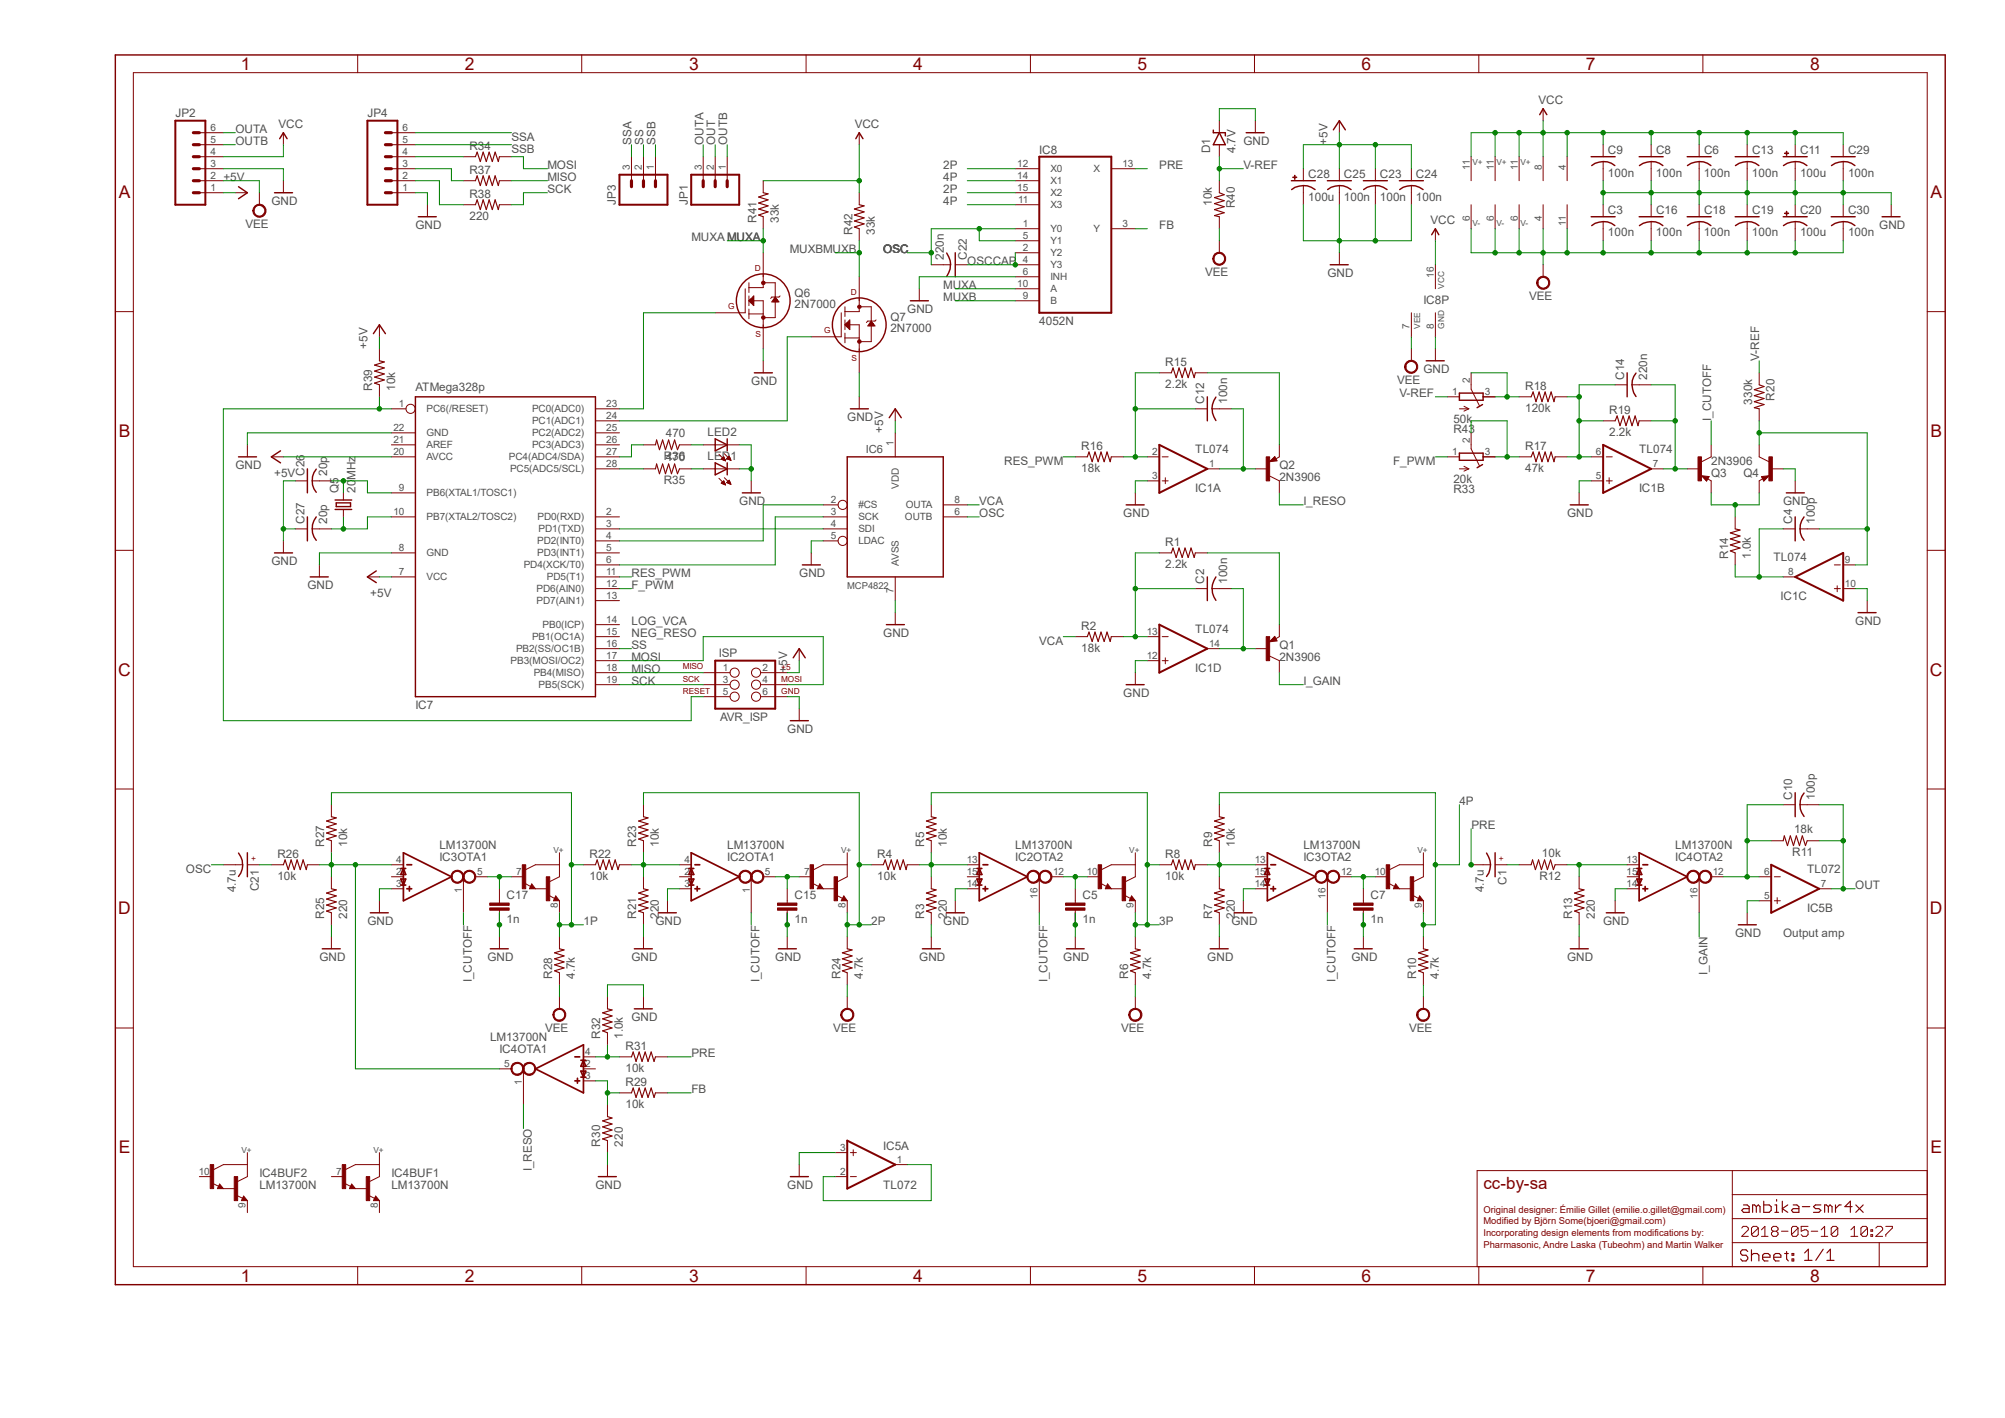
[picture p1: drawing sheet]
<svg xmlns="http://www.w3.org/2000/svg" width="297mm" height="210mm" viewBox="0 0 297 210" stroke-linecap="round" stroke-linejoin="round" font-family="sans-serif">
<defs><g id="words">
<g font-size="2.6" fill="#800000">
<text x="35.7" y="10.3">1</text>
<text x="68.9" y="10.3">2</text>
<text x="102.1" y="10.3">3</text>
<text x="135.3" y="10.3">4</text>
<text x="168.5" y="10.3">5</text>
<text x="201.7" y="10.3">6</text>
<text x="234.9" y="10.3">7</text>
<text x="268.2" y="10.3">8</text>
<text x="17.6" y="29.3">A</text>
<text x="285.9" y="29.3">A</text>
<text x="17.6" y="64.7">B</text>
<text x="285.9" y="64.7">B</text>
<text x="17.5" y="100.1">C</text>
<text x="285.9" y="100.1">C</text>
<text x="17.5" y="135.4">D</text>
<text x="285.9" y="135.4">D</text>
<text x="17.6" y="170.8">E</text>
<text x="285.9" y="170.8">E</text>
<text x="35.7" y="189.8">1</text>
<text x="68.9" y="189.8">2</text>
<text x="102.1" y="189.8">3</text>
<text x="135.3" y="189.8">4</text>
<text x="168.5" y="189.8">5</text>
<text x="201.7" y="189.8">6</text>
<text x="234.9" y="189.8">7</text>
<text x="268.2" y="189.8">8</text>
</g>
<text font-size="2.5" fill="#800000" x="219.7" y="176">cc-by-sa</text>
<g font-size="1.7" fill="#505050">
<text x="26" y="17.4">JP2</text>
<text x="54.4" y="17.4">JP4</text>
<text x="227.9" y="15.4">VCC</text>
<text x="34.9" y="21.4">OUTB</text>
<text x="34.9" y="19.7">OUTA</text>
<text x="41.3" y="19">VCC</text>
<text x="69.5" y="22.2">R34</text>
<text x="75.8" y="20.9">SSA</text>
<text x="75.8" y="22.7">SSB</text>
<text x="93.5" y="21.4" transform="rotate(-90 93.5 21.4)">SSA</text>
<text x="95.3" y="21.4" transform="rotate(-90 95.3 21.4)">SS</text>
<text x="97.1" y="21.4" transform="rotate(-90 97.1 21.4)">SSB</text>
<text x="104.2" y="21.4" transform="rotate(-90 104.2 21.4)">OUTA</text>
<text x="105.9" y="21.4" transform="rotate(-90 105.9 21.4)">OUT</text>
<text x="107.7" y="21.4" transform="rotate(-90 107.7 21.4)">OUTB</text>
<text x="126.6" y="19">VCC</text>
<text x="153.9" y="22.8">IC8</text>
<text x="179.3" y="22.7" transform="rotate(-90 179.3 22.7)">D1</text>
<text x="183" y="22.7" transform="rotate(-90 183 22.7)">4.7V</text>
<text x="184.2" y="21.4">GND</text>
<text x="196.6" y="21.4" transform="rotate(-90 196.6 21.4)">+5V</text>
<text x="238.2" y="22.8">C9</text>
<text x="245.3" y="22.8">C8</text>
<text x="252.4" y="22.8">C6</text>
<text x="259.5" y="22.8">C13</text>
<text x="266.6" y="22.8">C11</text>
<text x="273.8" y="22.8">C29</text>
<text x="33.1" y="26.8">+5V</text>
<text x="69.5" y="25.7">R37</text>
<text x="69.5" y="29.3">R38</text>
<text x="81.1" y="25">MOSI</text>
<text x="81.1" y="26.8">MISO</text>
<text x="81.1" y="28.5">SCK</text>
<text x="139.7" y="28.5">2P</text>
<text x="139.7" y="25">2P</text>
<text x="139.7" y="26.8">4P</text>
<text x="171.7" y="25">PRE</text>
<text x="184.2" y="25">V-REF</text>
<text x="193.8" y="29.7">100u</text>
<text x="193.8" y="26.3">C28</text>
<text x="199.1" y="29.7">100n</text>
<text x="199.1" y="26.3">C25</text>
<text x="204.4" y="29.7">100n</text>
<text x="204.4" y="26.3">C23</text>
<text x="209.7" y="26.3">C24</text>
<text x="209.7" y="29.7">100n</text>
<text x="238.2" y="26.2">100n</text>
<text x="245.3" y="26.2">100n</text>
<text x="252.4" y="26.2">100n</text>
<text x="259.5" y="26.2">100n</text>
<text x="266.6" y="26.2">100u</text>
<text x="273.8" y="26.2">100n</text>
<text x="36.3" y="33.8">VEE</text>
<text x="40.2" y="30.3">GND</text>
<text x="61.5" y="33.9">GND</text>
<text x="69.5" y="32.6">220</text>
<text x="91.2" y="30.3" transform="rotate(-90 91.2 30.3)">JP3</text>
<text x="101.9" y="30.3" transform="rotate(-90 101.9 30.3)">JP1</text>
<text x="102.4" y="35.7">MUXA MUXA</text>
<text x="107.7" y="35.7">MUXA</text>
<text x="112" y="33" transform="rotate(-90 112 33)">R41</text>
<text x="115.4" y="33" transform="rotate(-90 115.4 33)">33k</text>
<text x="126.3" y="34.8" transform="rotate(-90 126.3 34.8)">R42</text>
<text x="129.6" y="34.8" transform="rotate(-90 129.6 34.8)">33k</text>
<text x="139.7" y="30.3">4P</text>
<text x="171.7" y="33.9">FB</text>
<text x="179.5" y="30.5" transform="rotate(-90 179.5 30.5)">10k</text>
<text x="182.9" y="30.9" transform="rotate(-90 182.9 30.9)">R40</text>
<text x="211.9" y="33.2">VCC</text>
<text x="238.2" y="35">100n</text>
<text x="238.2" y="31.7">C3</text>
<text x="245.3" y="35">100n</text>
<text x="245.3" y="31.7">C16</text>
<text x="252.4" y="35">100n</text>
<text x="252.4" y="31.7">C18</text>
<text x="259.5" y="35">100n</text>
<text x="259.5" y="31.7">C19</text>
<text x="266.6" y="35">100u</text>
<text x="266.6" y="31.7">C20</text>
<text x="273.8" y="35">100n</text>
<text x="273.8" y="31.7">C30</text>
<text x="278.4" y="33.9">GND</text>
<text x="117" y="37.4">MUXBMUXB</text>
<text x="130.8" y="37.4">OSC</text>
<text x="139.8" y="38.5" transform="rotate(-90 139.8 38.5)">220n</text>
<text x="143.2" y="38.5" transform="rotate(-90 143.2 38.5)">C22</text>
<text x="143.3" y="39.2">OSCCAP</text>
<text x="178.5" y="40.9">VEE</text>
<text x="196.6" y="41">GND</text>
<text x="117.7" y="45.6">2N7000</text>
<text x="117.7" y="44">Q6</text>
<text x="131.9" y="47.5">Q7</text>
<text x="134.4" y="46.3">GND</text>
<text x="139.7" y="42.8">MUXA</text>
<text x="139.7" y="44.5">MUXB</text>
<text x="210.8" y="45">IC8P</text>
<text x="226.5" y="44.5">VEE</text>
<text x="54.4" y="51.7" transform="rotate(-90 54.4 51.7)">+5V</text>
<text x="131.9" y="49.2">2N7000</text>
<text x="153.9" y="48.1">4052N</text>
<text x="260.6" y="53.4" transform="rotate(-90 260.6 53.4)">V-REF</text>
<text x="55.1" y="57.9" transform="rotate(-90 55.1 57.9)">R39</text>
<text x="58.5" y="57.9" transform="rotate(-90 58.5 57.9)">10k</text>
<text x="61.5" y="57.9">ATMega328p</text>
<text x="111.3" y="57">GND</text>
<text x="172.6" y="54.2">R15</text>
<text x="172.6" y="57.5">2.2k</text>
<text x="178.4" y="59.8" transform="rotate(-90 178.4 59.8)">C12</text>
<text x="181.8" y="59.8" transform="rotate(-90 181.8 59.8)">100n</text>
<text x="207" y="56.9">VEE</text>
<text x="207.3" y="58.8">V-REF</text>
<text x="210.8" y="55.2">GND</text>
<text x="225.9" y="57.7">R18</text>
<text x="240.6" y="56.3" transform="rotate(-90 240.6 56.3)">C14</text>
<text x="244" y="56.3" transform="rotate(-90 244 56.3)">220n</text>
<text x="259.5" y="59.9" transform="rotate(-90 259.5 59.9)">330k</text>
<text x="262.9" y="59.3" transform="rotate(-90 262.9 59.3)">R20</text>
<text x="98.6" y="64.8">470</text>
<text x="104.8" y="64.6">LED2</text>
<text x="125.5" y="62.3">GND</text>
<text x="130.8" y="64.1" transform="rotate(-90 130.8 64.1)">+5V</text>
<text x="215.3" y="64.2">R43</text>
<text x="215.3" y="62.7">50k</text>
<text x="225.9" y="61.1">120k</text>
<text x="238.4" y="64.6">2.2k</text>
<text x="238.4" y="61.3">R19</text>
<text x="253.5" y="62.3" transform="rotate(-90 253.5 62.3)">I_CUTOFF</text>
<text x="34.9" y="69.4">GND</text>
<text x="40.6" y="70.7">+5V</text>
<text x="45.1" y="70.5" transform="rotate(-90 45.1 70.5)">C26</text>
<text x="48.5" y="70.5" transform="rotate(-90 48.5 70.5)">20p</text>
<text x="98.3" y="68.2">R36</text>
<text x="98.3" y="71.7">R35</text>
<text x="98.6" y="68.3">470</text>
<text x="104.8" y="68.2">LED1</text>
<text x="128.3" y="67.1">IC6</text>
<text x="148.7" y="68.9">RES_PWM</text>
<text x="160.2" y="69.9">18k</text>
<text x="160.2" y="66.6">R16</text>
<text x="177.1" y="67.1">TL074</text>
<text x="189.5" y="71.2">2N3906</text>
<text x="189.5" y="69.4">Q2</text>
<text x="206.4" y="68.9">F_PWM</text>
<text x="215.3" y="71.6">20k</text>
<text x="225.9" y="69.9">47k</text>
<text x="225.9" y="66.6">R17</text>
<text x="242.8" y="67.1">TL074</text>
<text x="253.5" y="68.9">2N3906</text>
<text x="253.5" y="70.7">Q3</text>
<text x="258.3" y="70.7">Q4</text>
<text x="45.1" y="77.6" transform="rotate(-90 45.1 77.6)">C27</text>
<text x="48.5" y="77.6" transform="rotate(-90 48.5 77.6)">20p</text>
<text x="50.1" y="73" transform="rotate(-90 50.1 73)">Q5</text>
<text x="52.6" y="73" transform="rotate(-90 52.6 73)">20MHz</text>
<text x="109.5" y="74.8">GND</text>
<text x="145.1" y="76.5">OSC</text>
<text x="145.1" y="74.8">VCA</text>
<text x="166.4" y="76.5">GND</text>
<text x="177.1" y="72.9">IC1A</text>
<text x="193.1" y="74.8">I_RESO</text>
<text x="215.3" y="73">R33</text>
<text x="232.1" y="76.5">GND</text>
<text x="242.8" y="72.9">IC1B</text>
<text x="264.1" y="74.8">GND</text>
<text x="265.5" y="77.6" transform="rotate(-90 265.5 77.6)">C4</text>
<text x="268.8" y="77.6" transform="rotate(-90 268.8 77.6)">100p</text>
<text x="40.2" y="83.7">GND</text>
<text x="172.6" y="80.8">R1</text>
<text x="256" y="82.8" transform="rotate(-90 256 82.8)">R14</text>
<text x="259.4" y="82.8" transform="rotate(-90 259.4 82.8)">1.0k</text>
<text x="262.7" y="83.1">TL074</text>
<text x="45.5" y="87.2">GND</text>
<text x="54.8" y="88.4">+5V</text>
<text x="93.5" y="87.2">F_PWM</text>
<text x="93.5" y="85.4">RES_PWM</text>
<text x="118.4" y="85.4">GND</text>
<text x="172.6" y="84.2">2.2k</text>
<text x="178.4" y="86.5" transform="rotate(-90 178.4 86.5)">C2</text>
<text x="181.8" y="86.5" transform="rotate(-90 181.8 86.5)">100n</text>
<text x="263.8" y="88.9">IC1C</text>
<text x="93.5" y="92.5">LOG_VCA</text>
<text x="93.5" y="94.3">NEG_RESO</text>
<text x="130.8" y="94.3">GND</text>
<text x="153.9" y="95.5">VCA</text>
<text x="160.2" y="93.3">R2</text>
<text x="177.1" y="93.7">TL074</text>
<text x="274.8" y="92.5">GND</text>
<text x="93.5" y="96.1">SS</text>
<text x="93.5" y="97.8">MOSI</text>
<text x="93.5" y="99.6">MISO</text>
<text x="93.5" y="101.4">SCK</text>
<text x="106.5" y="97.3">ISP</text>
<text x="116.6" y="99.6" transform="rotate(-90 116.6 99.6)">+5V</text>
<text x="160.2" y="96.6">18k</text>
<text x="177.1" y="99.5">IC1D</text>
<text x="189.5" y="97.8">2N3906</text>
<text x="189.5" y="96.1">Q1</text>
<text x="193.1" y="101.4">I_GAIN</text>
<text x="61.5" y="105">IC7</text>
<text x="106.7" y="106.7">AVR_ISP</text>
<text x="166.4" y="103.2">GND</text>
<text x="116.6" y="108.5">GND</text>
<text x="216.2" y="119.2">4P</text>
<text x="265.5" y="118.5" transform="rotate(-90 265.5 118.5)">C10</text>
<text x="268.8" y="118.5" transform="rotate(-90 268.8 118.5)">100p</text>
<text x="48" y="125.4" transform="rotate(-90 48 125.4)">R27</text>
<text x="51.4" y="125.4" transform="rotate(-90 51.4 125.4)">10k</text>
<text x="65.1" y="125.7">LM13700N</text>
<text x="94.3" y="125.4" transform="rotate(-90 94.3 125.4)">R23</text>
<text x="97.6" y="125.4" transform="rotate(-90 97.6 125.4)">10k</text>
<text x="107.7" y="125.7">LM13700N</text>
<text x="136.9" y="125.4" transform="rotate(-90 136.9 125.4)">R5</text>
<text x="140.3" y="125.4" transform="rotate(-90 140.3 125.4)">10k</text>
<text x="150.4" y="125.7">LM13700N</text>
<text x="179.6" y="125.4" transform="rotate(-90 179.6 125.4)">R9</text>
<text x="182.9" y="125.4" transform="rotate(-90 182.9 125.4)">10k</text>
<text x="193.1" y="125.7">LM13700N</text>
<text x="218" y="122.7">PRE</text>
<text x="248.1" y="125.7">LM13700N</text>
<text x="265.8" y="123.4">18k</text>
<text x="27.5" y="129.3">OSC</text>
<text x="41.1" y="130.4">10k</text>
<text x="41.1" y="127">R26</text>
<text x="65.1" y="127.5">IC3OTA1</text>
<text x="87.3" y="130.4">10k</text>
<text x="87.3" y="127">R22</text>
<text x="107.7" y="127.5">IC2OTA1</text>
<text x="129.9" y="130.4">10k</text>
<text x="129.9" y="127">R4</text>
<text x="150.4" y="127.5">IC2OTA2</text>
<text x="172.6" y="130.4">10k</text>
<text x="172.6" y="127">R8</text>
<text x="193.1" y="127.5">IC3OTA2</text>
<text x="223.2" y="131" transform="rotate(-90 223.2 131)">C1</text>
<text x="228" y="130.4">R12</text>
<text x="228.4" y="127">10k</text>
<text x="248.1" y="127.5">IC4OTA2</text>
<text x="265.5" y="126.8">R11</text>
<text x="267.7" y="129.3">TL072</text>
<text x="274.8" y="131.6">OUT</text>
<text x="34.9" y="132.2" transform="rotate(-90 34.9 132.2)">4.7u</text>
<text x="38.3" y="132" transform="rotate(-90 38.3 132)">C21</text>
<text x="48" y="136.1" transform="rotate(-90 48 136.1)">R25</text>
<text x="51.4" y="136.1" transform="rotate(-90 51.4 136.1)">220</text>
<text x="54.4" y="137">GND</text>
<text x="75" y="136.7">1n</text>
<text x="75" y="133.1">C17</text>
<text x="86.4" y="137">1P</text>
<text x="94.3" y="136.1" transform="rotate(-90 94.3 136.1)">R21</text>
<text x="97.1" y="137">GND</text>
<text x="97.6" y="136.1" transform="rotate(-90 97.6 136.1)">220</text>
<text x="117.7" y="136.7">1n</text>
<text x="117.7" y="133.1">C15</text>
<text x="129.1" y="137">2P</text>
<text x="136.9" y="136.1" transform="rotate(-90 136.9 136.1)">R3</text>
<text x="139.7" y="137">GND</text>
<text x="140.3" y="136.1" transform="rotate(-90 140.3 136.1)">220</text>
<text x="160.3" y="136.7">1n</text>
<text x="160.3" y="133.1">C5</text>
<text x="171.7" y="137">3P</text>
<text x="179.6" y="136.1" transform="rotate(-90 179.6 136.1)">R7</text>
<text x="182.4" y="137">GND</text>
<text x="182.9" y="136.1" transform="rotate(-90 182.9 136.1)">220</text>
<text x="203" y="136.7">1n</text>
<text x="203" y="133.1">C7</text>
<text x="219.8" y="132.2" transform="rotate(-90 219.8 132.2)">4.7u</text>
<text x="232.9" y="136.1" transform="rotate(-90 232.9 136.1)">R13</text>
<text x="236.2" y="136.1" transform="rotate(-90 236.2 136.1)">220</text>
<text x="237.5" y="137">GND</text>
<text x="267.7" y="135.1">IC5B</text>
<text x="47.3" y="142.3">GND</text>
<text x="72.2" y="142.3">GND</text>
<text x="93.5" y="142.3">GND</text>
<text x="114.8" y="142.3">GND</text>
<text x="136.2" y="142.3">GND</text>
<text x="157.5" y="142.3">GND</text>
<text x="178.8" y="142.3">GND</text>
<text x="200.2" y="142.3">GND</text>
<text x="232.1" y="142.3">GND</text>
<text x="257" y="138.7">GND</text>
<text x="264.1" y="138.7">Output amp</text>
<text x="69.9" y="145.4" transform="rotate(-90 69.9 145.4)">I_CUTOFF</text>
<text x="81.8" y="145" transform="rotate(-90 81.8 145)">R28</text>
<text x="85.2" y="145" transform="rotate(-90 85.2 145)">4.7k</text>
<text x="112.5" y="145.4" transform="rotate(-90 112.5 145.4)">I_CUTOFF</text>
<text x="124.5" y="145" transform="rotate(-90 124.5 145)">R24</text>
<text x="127.8" y="145" transform="rotate(-90 127.8 145)">4.7k</text>
<text x="155.2" y="145.4" transform="rotate(-90 155.2 145.4)">I_CUTOFF</text>
<text x="167.1" y="145" transform="rotate(-90 167.1 145)">R6</text>
<text x="170.5" y="145" transform="rotate(-90 170.5 145)">4.7k</text>
<text x="197.8" y="145.4" transform="rotate(-90 197.8 145.4)">I_CUTOFF</text>
<text x="209.8" y="145" transform="rotate(-90 209.8 145)">R10</text>
<text x="213.1" y="145" transform="rotate(-90 213.1 145)">4.7k</text>
<text x="252.9" y="144.3" transform="rotate(-90 252.9 144.3)">I_GAIN</text>
<text x="72.6" y="154.2">LM13700N</text>
<text x="74" y="156">IC4OTA1</text>
<text x="80.8" y="152.8">VEE</text>
<text x="88.9" y="153.9" transform="rotate(-90 88.9 153.9)">R32</text>
<text x="92.3" y="153.9" transform="rotate(-90 92.3 153.9)">1.0k</text>
<text x="92.7" y="155.5">R31</text>
<text x="93.5" y="151.2">GND</text>
<text x="123.4" y="152.8">VEE</text>
<text x="166.1" y="152.8">VEE</text>
<text x="208.7" y="152.8">VEE</text>
<text x="92.7" y="158.8">10k</text>
<text x="92.7" y="160.8">R29</text>
<text x="102.4" y="156.5">PRE</text>
<text x="102.4" y="161.8">FB</text>
<text x="92.7" y="164.1">10k</text>
<text x="78.8" y="173.4" transform="rotate(-90 78.8 173.4)">I_RESO</text>
<text x="88.9" y="169.8" transform="rotate(-90 88.9 169.8)">R30</text>
<text x="92.3" y="169.8" transform="rotate(-90 92.3 169.8)">220</text>
<text x="130.8" y="170.3">IC5A</text>
<text x="38.4" y="174.3">IC4BUF2</text>
<text x="38.4" y="176">LM13700N</text>
<text x="58" y="176">LM13700N</text>
<text x="58" y="174.3">IC4BUF1</text>
<text x="88.2" y="176">GND</text>
<text x="116.6" y="176">GND</text>
<text x="130.8" y="176">TL072</text>
</g>
<g font-size="1.5" fill="#505050">
<text x="31.2" y="23">4</text>
<text x="31.2" y="21.2">5</text>
<text x="31.2" y="19.4">6</text>
<text x="59.6" y="23">4</text>
<text x="59.6" y="21.2">5</text>
<text x="59.6" y="19.4">6</text>
<text x="31.2" y="28.3">1</text>
<text x="31.2" y="26.5">2</text>
<text x="31.2" y="24.7">3</text>
<text x="59.6" y="28.3">1</text>
<text x="59.6" y="26.5">2</text>
<text x="59.6" y="24.7">3</text>
<text x="93.3" y="25.2" transform="rotate(-90 93.3 25.2)">3</text>
<text x="95.1" y="25.2" transform="rotate(-90 95.1 25.2)">2</text>
<text x="96.8" y="25.2" transform="rotate(-90 96.8 25.2)">1</text>
<text x="104" y="25.2" transform="rotate(-90 104 25.2)">3</text>
<text x="105.7" y="25.2" transform="rotate(-90 105.7 25.2)">2</text>
<text x="107.5" y="25.2" transform="rotate(-90 107.5 25.2)">1</text>
<text x="150.7" y="24.7">12</text>
<text x="150.7" y="26.5">14</text>
<text x="150.7" y="28.3">15</text>
<text x="155.6" y="25.5">X0</text>
<text x="155.6" y="27.3">X1</text>
<text x="155.6" y="29.1">X2</text>
<text x="162" y="25.5">X</text>
<text x="166.3" y="24.7">13</text>
<text x="217.7" y="25.2" transform="rotate(-90 217.7 25.2)">11</text>
<text x="221.3" y="25.2" transform="rotate(-90 221.3 25.2)">11</text>
<text x="224.8" y="25.2" transform="rotate(-90 224.8 25.2)">11</text>
<text x="228.4" y="25.2" transform="rotate(-90 228.4 25.2)">8</text>
<text x="231.9" y="25.2" transform="rotate(-90 231.9 25.2)">4</text>
<text x="150.8" y="30.1">11</text>
<text x="151.5" y="33.6">1</text>
<text x="151.5" y="35.4">5</text>
<text x="155.6" y="34.4">Y0</text>
<text x="155.6" y="30.9">X3</text>
<text x="162" y="34.4">Y</text>
<text x="166.3" y="33.6">3</text>
<text x="217.7" y="32.8" transform="rotate(-90 217.7 32.8)">6</text>
<text x="221.3" y="32.8" transform="rotate(-90 221.3 32.8)">6</text>
<text x="224.8" y="32.8" transform="rotate(-90 224.8 32.8)">6</text>
<text x="228.4" y="32.8" transform="rotate(-90 228.4 32.8)">4</text>
<text x="231.9" y="33.5" transform="rotate(-90 231.9 33.5)">11</text>
<text x="151.5" y="37.2">2</text>
<text x="151.5" y="39">4</text>
<text x="151.5" y="40.7">6</text>
<text x="155.6" y="38">Y2</text>
<text x="155.6" y="39.8">Y3</text>
<text x="155.6" y="36.2">Y1</text>
<text x="155.6" y="41.5">INH</text>
<text x="212.4" y="41.1" transform="rotate(-90 212.4 41.1)">16</text>
<text x="150.7" y="42.5">10</text>
<text x="151.5" y="44.3">9</text>
<text x="155.6" y="45.1">B</text>
<text x="155.6" y="43.3">A</text>
<text x="208.8" y="48.8" transform="rotate(-90 208.8 48.8)">7</text>
<text x="212.4" y="48.8" transform="rotate(-90 212.4 48.8)">8</text>
<text x="215.1" y="58.5">1</text>
<text x="217.7" y="56.7" transform="rotate(-90 217.7 56.7)">2</text>
<text x="219.9" y="58.5">3</text>
<text x="58.3" y="63.8">22</text>
<text x="58.3" y="65.6">21</text>
<text x="59.1" y="60.3">1</text>
<text x="63.2" y="64.6">GND</text>
<text x="63.2" y="61.1">PC6(/RESET)</text>
<text x="78.8" y="64.6">PC2(ADC2)</text>
<text x="78.8" y="62.8">PC1(ADC1)</text>
<text x="78.8" y="61.1">PC0(ADC0)</text>
<text x="89.8" y="65.6">26</text>
<text x="89.8" y="63.8">25</text>
<text x="89.8" y="62.1">24</text>
<text x="89.8" y="60.3">23</text>
<text x="217.7" y="65.6" transform="rotate(-90 217.7 65.6)">2</text>
<text x="58.3" y="67.4">20</text>
<text x="63.2" y="66.4">AREF</text>
<text x="63.2" y="68.2">AVCC</text>
<text x="75.4" y="68.2">PC4(ADC4/SDA)</text>
<text x="75.5" y="69.9">PC5(ADC5/SCL)</text>
<text x="78.8" y="66.4">PC3(ADC3)</text>
<text x="89.8" y="69.2">28</text>
<text x="89.8" y="67.4">27</text>
<text x="132.4" y="66" transform="rotate(-90 132.4 66)">1</text>
<text x="170.7" y="67.4">2</text>
<text x="170.7" y="71">3</text>
<text x="179.1" y="69.2">1</text>
<text x="215.1" y="67.4">1</text>
<text x="219.9" y="67.4">3</text>
<text x="236.4" y="67.4">6</text>
<text x="236.4" y="71">5</text>
<text x="244.8" y="69.2">7</text>
<text x="58.3" y="76.3">10</text>
<text x="59.1" y="72.7">9</text>
<text x="63.2" y="77.1">PB7(XTAL2/TOSC2)</text>
<text x="63.2" y="73.5">PB6(XTAL1/TOSC1)</text>
<text x="79.6" y="77.1">PD0(RXD)</text>
<text x="89.8" y="76.3">2</text>
<text x="123.1" y="74.5">2</text>
<text x="123.1" y="76.3">3</text>
<text x="127.2" y="75.3">#CS</text>
<text x="127.2" y="77.1">SCK</text>
<text x="133.2" y="72.4" transform="rotate(-90 133.2 72.4)">VDD</text>
<text x="134.1" y="77.1">OUTB</text>
<text x="134.2" y="75.3">OUTA</text>
<text x="141.4" y="74.5">8</text>
<text x="141.4" y="76.3">6</text>
<text x="59.1" y="81.6">8</text>
<text x="63.2" y="82.4">GND</text>
<text x="79.6" y="82.4">PD3(INT1)</text>
<text x="79.6" y="80.6">PD2(INT0)</text>
<text x="79.8" y="78.8">PD1(TXD)</text>
<text x="89.8" y="83.4">6</text>
<text x="89.8" y="81.6">5</text>
<text x="89.8" y="79.8">4</text>
<text x="89.8" y="78.1">3</text>
<text x="123.1" y="78.1">4</text>
<text x="123.1" y="79.8">5</text>
<text x="127.2" y="78.8">SDI</text>
<text x="127.2" y="80.6">LDAC</text>
<text x="133.2" y="83.8" transform="rotate(-90 133.2 83.8)">AVSS</text>
<text x="273.3" y="83.4">9</text>
<text x="59.1" y="85.2">7</text>
<text x="63.2" y="85.9">VCC</text>
<text x="77.6" y="84.2">PD4(XCK/T0)</text>
<text x="79.5" y="89.5">PD7(AIN1)</text>
<text x="79.5" y="87.7">PD6(AIN0)</text>
<text x="81" y="85.9">PD5(T1)</text>
<text x="89.8" y="88.7">13</text>
<text x="89.8" y="87">12</text>
<text x="89.8" y="85.2">11</text>
<text x="132.4" y="87.9" transform="rotate(-90 132.4 87.9)">7</text>
<text x="264.9" y="85.2">8</text>
<text x="273.3" y="87">10</text>
<text x="78.8" y="94.8">PB1(OC1A)</text>
<text x="80.4" y="93.1">PB0(ICP)</text>
<text x="89.8" y="95.9">16</text>
<text x="89.8" y="94.1">15</text>
<text x="89.8" y="92.3">14</text>
<text x="169.9" y="94.1">13</text>
<text x="179.1" y="95.9">14</text>
<text x="75.6" y="98.4">PB3(MOSI/OC2)</text>
<text x="76.4" y="96.6">PB2(SS/OC1B)</text>
<text x="79.1" y="100.2">PB4(MISO)</text>
<text x="79.8" y="101.9">PB5(SCK)</text>
<text x="89.8" y="101.1">19</text>
<text x="89.8" y="99.4">18</text>
<text x="89.8" y="97.6">17</text>
<text x="107.1" y="99.4">1</text>
<text x="107.1" y="101.1">3</text>
<text x="112.9" y="99.4">2</text>
<text x="112.9" y="101.1">4</text>
<text x="169.9" y="97.6">12</text>
<text x="107.1" y="102.9">5</text>
<text x="112.9" y="102.9">6</text>
<text x="58.7" y="131.4">3</text>
<text x="58.7" y="127.8">4</text>
<text x="58.7" y="129.6">2</text>
<text x="70.7" y="129.6">5</text>
<text x="76.5" y="129.6">7</text>
<text x="101.4" y="131.4">3</text>
<text x="101.4" y="127.8">4</text>
<text x="101.4" y="129.6">2</text>
<text x="113.3" y="129.6">5</text>
<text x="119.1" y="129.6">7</text>
<text x="143.2" y="131.4">14</text>
<text x="143.2" y="127.8">13</text>
<text x="143.2" y="129.6">15</text>
<text x="156" y="129.6">12</text>
<text x="161" y="129.6">10</text>
<text x="185.9" y="131.4">14</text>
<text x="185.9" y="127.8">13</text>
<text x="185.9" y="129.6">15</text>
<text x="198.7" y="129.6">12</text>
<text x="203.6" y="129.6">10</text>
<text x="240.9" y="131.4">14</text>
<text x="240.9" y="127.8">13</text>
<text x="240.9" y="129.6">15</text>
<text x="253.7" y="129.6">12</text>
<text x="261.3" y="129.6">6</text>
<text x="269.7" y="131.4">7</text>
<text x="68.4" y="132.3" transform="rotate(-90 68.4 132.3)">1</text>
<text x="82.6" y="134.5" transform="rotate(-90 82.6 134.5)">8</text>
<text x="111.1" y="132.3" transform="rotate(-90 111.1 132.3)">1</text>
<text x="125.2" y="134.5" transform="rotate(-90 125.2 134.5)">8</text>
<text x="153.7" y="133.1" transform="rotate(-90 153.7 133.1)">16</text>
<text x="167.9" y="134.5" transform="rotate(-90 167.9 134.5)">9</text>
<text x="196.4" y="133.1" transform="rotate(-90 196.4 133.1)">16</text>
<text x="210.6" y="134.5" transform="rotate(-90 210.6 134.5)">9</text>
<text x="251.4" y="133.1" transform="rotate(-90 251.4 133.1)">16</text>
<text x="261.3" y="133.1">5</text>
<text x="74.7" y="158">5</text>
<text x="77.3" y="160.7" transform="rotate(-90 77.3 160.7)">1</text>
<text x="86.7" y="159.8">3</text>
<text x="86.7" y="156.3">4</text>
<text x="86.7" y="158">2</text>
<text x="124.4" y="170.5">3</text>
<text x="132.9" y="172.3">1</text>
<text x="29.4" y="174">10</text>
<text x="36.4" y="178.9" transform="rotate(-90 36.4 178.9)">9</text>
<text x="49.8" y="174">7</text>
<text x="55.9" y="178.9" transform="rotate(-90 55.9 178.9)">8</text>
<text x="124.4" y="174">2</text>
</g>
<text font-size="1.4" fill="#505050" x="125.5" y="87.2">MCP4822</text>
<g font-size="1.4" fill="#800000">
<text x="219.7" y="179.6">Original designer: Émilie Gillet (emilie.o.gillet@gmail.com)</text>
<text x="219.7" y="181.3">Modified by Björn Some(bjoeri@gmail.com)</text>
<text x="219.7" y="183.1">Incorporating design elements from modifications by:</text>
<text x="219.7" y="184.8">Pharmasonic, Andre Laska (Tubeohm) and Martin Walker</text>
</g>
<g font-size="1.2" fill="#505050">
<text x="218.1" y="24.5">V+</text>
<text x="221.7" y="24.5">V+</text>
<text x="225.2" y="24.5">V+</text>
<text x="218.1" y="33.5">V-</text>
<text x="221.7" y="33.5">V-</text>
<text x="225.2" y="33.5">V-</text>
<text x="213.9" y="42.8" transform="rotate(-90 213.9 42.8)">VCC</text>
<text x="210.4" y="48.7" transform="rotate(-90 210.4 48.7)">VEE</text>
<text x="213.9" y="48.7" transform="rotate(-90 213.9 48.7)">GND</text>
<text x="82" y="126.3">V+</text>
<text x="124.6" y="126.3">V+</text>
<text x="167.3" y="126.3">V+</text>
<text x="210" y="126.3">V+</text>
<text x="35.8" y="170.7">V+</text>
<text x="55.3" y="170.7">V+</text>
</g>
<g font-size="1.2" fill="#800000">
<text x="111.8" y="40.1">D</text>
<text x="107.8" y="45.8">G</text>
<text x="126.1" y="43.7">D</text>
<text x="111.9" y="49.9">S</text>
<text x="122.1" y="49.3">G</text>
<text x="126.1" y="53.4">S</text>
<text x="101.2" y="101.1">SCK</text>
<text x="101.2" y="99.1">MISO</text>
<text x="115.7" y="101">MOSI</text>
<text x="115.7" y="99.3">+5</text>
<text x="101.2" y="102.8">RESET</text>
<text x="115.7" y="102.8">GND</text>
<text x="38" y="127.5" transform="rotate(-90 38 127.5)">+</text>
<text x="222.8" y="127.5" transform="rotate(-90 222.8 127.5)">+</text>
</g>
</g></defs>
<path d="M16.7 7.9l271.7 182.8M288.4 7.9l-271.7 182.8" fill="none" stroke="#fff" stroke-width=".15"/>
<g fill="none" stroke="#800000" stroke-width=".15">
<path d="M19.8 10.8h265.7v176.8h-265.7zM29.5 19.7h3.6M53 8.1v2.7M58 19.7h3.5M86.2 8.1v2.7M119.4 8.1v2.7M152.6 8.1v2.7M185.8 8.1v2.7M219.1 8.1v2.7M252.2 8.1v2.7M29.5 23.2h3.6M29.5 26.8h3.6"/>
<path d="M29.5 28.5h3.6M29.5 25h3.6M29.5 21.4h3.6M58 23.2h3.5M58 26.8h3.5M58 28.5h3.5M58 25h3.5M58 21.4h3.5M63.3 30.3v1.8M68.6 23.2h1.8M68.6 26.8h1.8M68.6 30.3h1.8"/>
<path d="M74 23.2h1.8M74 26.8h1.8M74 30.3h1.8M93.5 23.2v3.6M95.3 23.2v3.6M97.1 23.2v3.6M104.2 23.2v3.6M105.9 23.2v3.6M107.7 23.2v3.6M193.1 25v1.8M193.1 27.5v2.8M198.4 25v1.8"/>
<path d="M198.4 27.5v2.8M198.4 37.4v1.8M203.7 25v1.8M203.7 27.5v2.8M209.1 25v1.8M209.1 27.5v2.8M228.6 23.2v3.6M228.6 30.3v3.6M232.1 23.2v3.6M232.1 30.3v3.6M265.9 21.4v1.8M265.9 23.9v2.9"/>
<path d="M17.1 46.2h2.7M56.2 51.7v1.7M56.2 57v1.8M171.7 55.2h1.8M177.1 55.2h1.7M225 58.8h1.8M230.4 58.8h1.7M239.3 57h1.7M241.7 57h2.9M260.6 55.2v1.8M285.5 46.2h2.6M36.6 65.9v1.8"/>
<path d="M43.8 78.3h1.7M43.8 71.2h1.7M46.3 78.3h2.8M46.3 71.2h2.8M50.9 73v1.1M50.9 75.4v1.1M58 76.5h3.5M58 73h3.5M58 64.1h3.5M58 65.9h3.5M58 67.7h3.5M58 60.5h2.1"/>
<path d="M88.2 76.5h3.6M88.2 64.1h3.6M88.2 65.9h3.6M88.2 67.7h3.6M88.2 78.3h3.6M88.2 69.4h3.6M88.2 62.3h3.6M88.2 60.5h3.6M95.3 65.9h1.8M95.3 69.4h1.8M100.7 65.9h1.7M100.7 69.4h1.7"/>
<path d="M104.2 65.9h5.3M104.2 69.4h5.3M106.5 70.8l1 1M106.5 67.3l1 1M106.8 71.6l.4-.4 .3 .6zM106.8 68l.7 .3M106.8 68l.4-.3 .3 .6M106.8 68h.5M106.9 71.6h.5M106.9 71.5h.4M106.9 68h.4M107 71.5h.3"/>
<path d="M107 68h.4M107 67.9h.3M107 71.6h.4M107 71.4h.3M107 67.8h.3M107 71.3h.3M107.1 71.3h.2M107.1 68.1h.3M107.1 71.7h.3M107.1 67.7h.2M107.2 71.3h.1M107.2 67.7h.1"/>
<path d="M107.2 68.2h.2M107.3 71.7h.1M107.3 70.7l1 1M107.3 67.2l1 1M107.3 68.2h.2M107.4 71.8h.1M107.6 71.5h.5M107.6 71.5l.7 .2M107.7 67.9h.4M107.7 71.4h.4M107.7 68h.5M107.7 67.8h.4"/>
<path d="M107.8 71.5h.4M107.8 71.3h.3M107.8 67.8h.3M107.8 68h.4M107.8 67.7h.3M107.9 71.6h.3M107.9 67.7h.2M107.9 71.2h.2M107.9 67.6h.1M108 71.1h.1M108 68h.2M108 67.6h.1"/>
<path d="M108 71.6h.2M108 71.1l-.4 .4M108 71.1l.3 .6M108 67.6l-.4 .3 .7 .3M108 67.6l.3 .6M108.1 68.1h.1M108.1 71.7h.1M108.2 68.2h.1M111.3 71.2v1.8M121.9 76.5h3.6M121.9 78.3h3.6M121.9 74.8h2.2"/>
<path d="M132.6 64.1v3.6M139.7 76.5h3.6M139.7 74.8h3.6M159.3 67.7h1.8M164.6 67.7h1.8M170 67.7h1.7M170 71.2h1.7M172.2 67.7h.8M172.2 71.2h.8M172.6 70.7v.9M177.1 60.5h1.7M178.8 69.4h1.8"/>
<path d="M179.6 60.5h2.8M186 69.4h1.7M188.1 70.5l1.4 .7v1.8M188.1 68.4l.7-.8 .4 .7zM189.5 65.9v1.8l-.5 .3M214.4 67.7h1.8M216.2 69.4h1.4M216.9 69.1l.7 .3M217.6 69.4l-.7 .4M217.9 64.1v2.4l1.2 2.5M219.7 67.7h1.8M225 67.7h1.8"/>
<path d="M230.4 67.7h1.7M235.7 67.7h1.8M235.7 71.2h1.8M237.5 62.3h1.8M237.9 67.7h.9M237.9 71.2h.9M238.4 70.7v.9M242.8 62.3h1.8M244.6 69.4h1.8M249.9 69.4h1.8M252.1 70.5l1.1 .1-.4 .7zM253 70.9l.5 .3v1.8"/>
<path d="M253.5 65.9v1.8l-1.4 .7M257 76.5v1.8M260.6 65.9v1.8l1.4 .7M260.6 60.5v1.8M260.9 70.6l1.1-.1-.7 .8zM261.1 70.9l-.5 .3v1.8M262.4 69.4h1.7M264.1 78.3h1.8M266.6 78.3h2.9M17.1 81.5h2.7M42 80.1v1.8M47.3 83.7v1.7"/>
<path d="M58 81.9h3.5M58 85.4h3.5M88.2 81.9h3.6M88.2 85.4h3.6M88.2 99.6h3.6M88.2 97.8h3.6M88.2 96.1h3.6M88.2 94.3h3.6M88.2 92.5h3.6M88.2 89h3.6M88.2 87.2h3.6M88.2 83.7h3.6"/>
<path d="M88.2 80.1h3.6M104.2 99.6h3.9M112.7 99.6h3.9M120.2 81.9v1.8M121.9 80.1h2.2M132.6 85.4v3.6M132.6 90.7v1.8M159.3 94.3h1.8M164.6 94.3h1.8M170 97.8h1.7M170 94.3h1.7M171.7 81.9h1.8"/>
<path d="M172.2 97.8h.8M172.2 94.3h.8M172.6 97.4v.9M177.1 81.9h1.7M177.1 87.2h1.7M178.8 96.1h1.8M179.6 87.2h2.8M186 96.1h1.7M188.1 97.2l1.4 .6v1.8M188.8 94.2l.4 .7-1.1 .1zM189.5 92.5v1.8l-.5 .3M257 81.9v1.8"/>
<path d="M264.1 85.4h1.8M271.7 87.2h.9M271.7 83.7h.9M272.1 86.8v.8M273 87.2h1.8M273 83.7h1.8M285.5 81.5h2.6M17.1 116.8h2.7M88.2 101.4h3.6M104.2 101.4h3.9M104.2 103.2h3.9M112.7 101.4h3.9"/>
<path d="M112.7 103.2h3.9M118.4 105v1.7M264.1 119.2h1.8M266.6 119.2h2.9M285.5 116.8h2.6M260.6 133.4h1.8M260.6 129.8h1.8M262.4 124.5h1.7M262.8 133.4h.9M262.8 129.8h.9M263.3 132.9v.9M267.7 124.5h1.8"/>
<path d="M269.5 131.6h1.8M17.1 152.2h2.7M285.5 152.2h2.6M123.7 170.7h1.8M123.7 174.3h1.8M126 170.7h.9M126 174.3h.9M126.4 170.3v.9M132.6 172.5h1.8M256.6 173.4v14.2M256.6 176.9h28.9M285.5 173.4h-66.7v14.2"/>
<path d="M53 187.6v2.7M86.2 187.6v2.7M119.4 187.6v2.7M152.6 187.6v2.7M185.8 187.6v2.7M219.1 187.6v2.7M252.2 187.6v2.7M256.6 184h28.9M256.6 180.5h28.9M258 181.9l.2-.3h.5l.3 .3v.2l-1 1h1M260.5 181.9v.9l-.3 .3h-.5l-.3-.3M260.5 181.9l-.3-.3h-.5l-.3 .3v.9"/>
<path d="M260.5 181.9l-1.1 .9M260.9 183.1h1M260.9 182.1l.5-.5v1.5M262.7 182.3l-.3 .3v.2l.3 .3h.4l.3-.3v-.2l-.3-.3M262.7 182.3l-.3-.2v-.2l.3-.3h.4l.3 .3v.2l-.3 .2M262.7 182.3h.4M263.9 182.3h1M266.3 181.9v.9l-.2 .3h-.5l-.2-.3M266.3 181.9l-.2-.3h-.5l-.2 .3v.9M266.3 181.9l-.9 .9M267.8 181.6h-1v.7l.5-.2h.3l.2 .2v.5l-.2 .3h-.5l-.3-.3M268.3 182.3h1"/>
<path d="M269.8 183.1h.9M269.8 182.1l.5-.5v1.5M272.2 181.9v.9l-.2 .3h-.5l-.2-.3M272.2 181.9l-.2-.3h-.5l-.2 .3v.9M272.2 181.9l-.9 .9M274.2 183.1h1M274.2 182.1l.5-.5v1.5M276.6 181.9v.9l-.2 .3h-.5l-.2-.3M276.6 181.9l-.2-.3h-.5l-.2 .3v.9M276.6 181.9l-.9 .9M277.1 182.8h.3v.3h-.3zM277.1 182.1h.3v.2h-.3z"/>
<path d="M277.9 181.9l.2-.3h.5l.3 .3v.2l-1 1h1M278.4 184v3.6M279.3 181.6h1v.3l-1 .9v.3"/>
<circle cx="60.8" cy="60.5" r=".68"/>
<circle cx="124.8" cy="74.8" r=".68"/>
<circle cx="108.8" cy="99.6" r=".68"/>
<circle cx="112" cy="99.6" r=".68"/>
<circle cx="124.8" cy="80.1" r=".68"/>
<circle cx="108.8" cy="101.4" r=".68"/>
<circle cx="108.8" cy="103.2" r=".68"/>
<circle cx="112" cy="103.2" r=".68"/>
<circle cx="112" cy="101.4" r=".68"/>
</g>
<g fill="none" stroke="#800000" stroke-width=".17">
<path d="M70.4 23.2l.3-.7 .4 1.4 .5-1.4 .4 1.4 .5-1.4 .4 1.4 .4-1.4 .5 1.4 .2-.7M70.4 26.8l.3-.8 .4 1.5 .5-1.5 .4 1.5 .5-1.5 .4 1.5 .4-1.5 .5 1.5 .2-.7M70.4 30.3l.3-.7 .4 1.4 .5-1.4 .4 1.4 .5-1.4 .4 1.4 .4-1.4 .5 1.4 .2-.7M56.2 53.4l.7 .2-1.4 .5 1.4 .4-1.4 .5 1.4 .4-1.4 .4 1.4 .5-1.4 .4 .7 .3M173.5 55.2l.3-.7 .4 1.4 .4-1.4 .5 1.4 .4-1.4 .5 1.4 .4-1.4 .5 1.4 .2-.7M226.8 58.8l.3-.8 .4 1.5 .5-1.5 .4 1.5 .5-1.5 .4 1.5 .5-1.5 .4 1.5 .2-.7M260.6 57l.7 .2-1.4 .5 1.4 .4-1.4 .5 1.4 .4-1.4 .5 1.4 .4-1.4 .5 .7 .1M97.1 69.4l.2-.7 .4 1.5 .5-1.5 .4 1.5 .4-1.5 .5 1.5 .4-1.5 .5 1.5 .3-.8M97.1 65.9l.2-.7 .4 1.4 .5-1.4 .4 1.4 .4-1.4 .5 1.4 .4-1.4 .5 1.4 .3-.7M161.1 67.7l.2-.8 .5 1.5 .4-1.5 .5 1.5 .4-1.5 .5 1.5 .4-1.5 .4 1.5 .2-.7M226.8 67.7l.3-.8 .4 1.5 .5-1.5 .4 1.5 .5-1.5 .4 1.5 .5-1.5 .4 1.5 .2-.7M239.3 62.3l.2-.7 .5 1.4 .4-1.4 .5 1.4 .4-1.4 .4 1.4 .5-1.4 .4 1.4 .2-.7"/>
<path d="M257 78.3l.7 .2-1.4 .4 1.4 .5-1.4 .4 1.4 .5-1.4 .4 1.4 .5-1.4 .4 .7 .3M161.1 94.3l.2-.7 .5 1.4 .4-1.4 .5 1.4 .4-1.4 .5 1.4 .4-1.4 .4 1.4 .2-.7M173.5 81.9l.3-.7 .4 1.4 .4-1.4 .5 1.4 .4-1.4 .5 1.4 .4-1.4 .5 1.4 .2-.7M264.1 124.5l.2-.7 .5 1.4 .4-1.4 .5 1.4 .4-1.4 .5 1.4 .4-1.4 .4 1.4 .3-.7M258.3 178.4h.5l.3 .3v.8h-.8l-.3-.3 .3-.2h.8M260.2 178.7l-.3-.3h-.3v1.1M260.2 178.7v.8M260.2 178.7l.3-.3 .2 .3v.8M261.3 177.9v1.6h.8l.3-.3v-.5l-.3-.3h-.8M262.9 178.4h.3v1.1M262.9 179.5h.6M263.2 177.6v.3"/>
<path d="M264 177.9v1.6M264.8 178.4l-.8 .6 .8 .5M265.6 178.4h.6l.3 .3v.8h-.9l-.2-.3 .2-.2h.9M267 178.7h1.1M269.7 178.4h-.8l-.3 .3 .3 .3h.5l.3 .2-.3 .3h-.8M270.8 178.7l-.3-.3h-.2v1.1M270.8 178.7v.8M270.8 178.7l.3-.3 .3 .3v.8M271.9 178.4v1.1M272.7 178.4h-.3l-.5 .6M274.3 178.7h-1l.8-.8v1.6M274.9 178.4l1.1 1.1"/>
<path d="M276 178.4l-1.1 1.1M258.9 185.3l-.3-.2h-.5l-.3 .2v.3l.3 .3h.5l.3 .3v.2l-.3 .3h-.5l-.3-.3M259.4 185.1v1.6M259.4 185.9l.3-.3h.6l.2 .3v.8M261.1 186.2h1.1v-.3l-.3-.3h-.6l-.2 .3v.5l.2 .3h.6M262.7 186.2h1.1v-.3l-.3-.3h-.5l-.3 .3v.5l.3 .3h.5M264.4 185.6h.5M264.7 185.3v1.1l.2 .3M265.5 185.6h.2v.3h-.2zM265.5 186.4h.2v.3h-.2zM267.3 185.6l.6-.6v1.7M267.3 186.7h1.1"/>
<path d="M270.1 185l-1.1 1.7M270.6 186.7h1.1M270.6 185.6l.5-.6v1.7"/>
</g>
<g fill="none" stroke="#800000" stroke-width=".21">
<path d="M17.1 8.1h271v182.2h-271zM62 32.1h2.6M191.3 26.8h3.5M191.3 28.1a2.84 2.84 0 0 1 3.5 0M196.6 26.8h3.6M196.7 28.1a2.84 2.84 0 0 1 3.4 0M197 39.2h2.7M202 26.8h3.5M202 28.1a2.84 2.84 0 0 1 3.5 0M207.3 26.8h3.5M207.3 28.1a2.84 2.84 0 0 1 3.5 0M264.1 23.2h3.6"/>
<path d="M264.2 24.5a2.84 2.84 0 0 1 3.5 0M61.5 58.8h26.7v44.4h-26.7zM178.8 58.8v3.5M180.1 58.8l-.5 1.1-.1 .6M241 55.2v3.6M242.3 55.3a2.84 2.84 0 0 0 0 3.4M35.3 67.7h2.7M45.5 69.4v3.6M45.5 76.5v3.6M46.8 69.5a2.78 2.78 0 0 0 0 3.4M46.8 76.5a2.84 2.84 0 0 0 0 3.5M49.6 74.1h2.5"/>
<path d="M49.6 75.4h2.5M49.8 74.5h2.1v.5h-2.1zM105.9 68.5l1.8 .9-1.8 .9zM105.9 65l1.8 .9-1.8 .9zM107.7 65v1.8M107.7 68.5v1.8M110 73h2.6M125.5 67.7h14.2v17.7h-14.2zM179.6 60.5v.6l.5 1.2M188.8 68.1h-.3l.3-.2 .2 .3-.8 .1 .6-.6 .2 .5M216.2 67.1h3.5v1.1h-3.5zM219.6 68.8l-.8 .5"/>
<path d="M253.1 70.7l-.3 .4-.6-.5 .8 .1-.2 .2-.3-.2h.3M261.1 70.7l.2 .4 .6-.5-.8 .1 .2 .2 .3-.2h-.3M265.9 76.5v3.6M267.2 76.5a2.84 2.84 0 0 0 0 3.5M40.7 81.9h2.6M46 85.4h2.6M118.9 83.7h2.6M131.3 92.5h2.7M178.8 85.4v3.6M179.6 87.2v.6l.5 1.1M180.1 85.4l-.5 1.2-.1 .6M188.8 94.8h-.3l.3-.2 .2 .2-.8 .1 .6-.5 .2 .4"/>
<path d="M117.1 106.7h2.6M265.9 117.4v3.6M267.2 117.4a2.84 2.84 0 0 0 0 3.5"/>
</g>
<path d="M26 17.9h4.4v12.4h-4.4zM54.4 17.9h4.5v12.4h-4.5zM91.8 25.9h7.1v4.4h-7.1zM102.4 25.9h7.1v4.4h-7.1zM171.7 65.9l7.1 3.5-7.1 3.6zM237.5 65.9l7.1 3.5-7.1 3.6zM105.9 97.8h8.9v7.2h-8.9zM171.7 92.5l7.1 3.6-7.1 3.5zM265.9 85.4l7.1-3.5v7.1zM262.4 128.1l7.1 3.5-7.1 3.6zM125.5 168.9l7.1 3.6-7.1 3.5z" fill="none" stroke="#800000" stroke-width=".3"/>
<g fill="none" stroke="#800000" stroke-width=".47">
<path d="M28.6 19.7h.9M57.1 19.7h.9M28.6 25h.9M28.6 26.8h.9M28.6 28.5h.9M28.6 21.4h.9M28.6 23.2h.9M57.1 25h.9M57.1 26.8h.9M57.1 28.5h.9M57.1 21.4h.9M57.1 23.2h.9"/>
<path d="M93.5 26.8v.9M95.3 26.8v.9M97.1 26.8v.9M104.2 26.8v.9M105.9 26.8v.9M107.7 26.8v.9"/>
</g>
<g fill="#800000" stroke="#800000" stroke-width=".15">
<path d="M264.4 22.7h.5h-.5z" fill-rule="evenodd"/>
<path d="M264.6 22.4h.1v.6h-.1z" fill-rule="evenodd"/>
<path d="M191.5 26.2h.6v.1h-.6z" fill-rule="evenodd"/>
<path d="M191.8 26v.6z" fill-rule="evenodd"/>
<path d="M187.6 94.3h.5v3.5h-.5z" fill-rule="evenodd"/>
<path d="M187.6 67.7h.5v3.5h-.5z" fill-rule="evenodd"/>
<path d="M251.5 67.7h.5v3.5h-.5z" fill-rule="evenodd"/>
<path d="M262 67.7h.5v3.5h-.5z" fill-rule="evenodd"/>
</g>
<path d="M59.4 130.2h.7l-.3 .9zM59.4 131.1h.7M59.4 128.6h.7M59.8 126.3l7.1 3.5-7.1 3.6zM59.8 128.6l.3 .9h-.7zM60.3 131.6h.7M60.3 128.1h.7M60.6 131.3v.7" fill="none" stroke="#800000" stroke-width=".25"/>
<path d="M67.1 129.1a.97 .97 0 0 1 1.5 .2 .97 .97 0 0 1-.6 1.5 .97 .97 0 0 1-1.2-1h.2a.79 .79 0 0 1 1-.7 .79 .79 0 0 1 .3 1.3 .79 .79 0 0 1-1.3-.2v-.4h-.2z" fill-rule="evenodd" fill="#800000"/>
<path d="M67.1 129.1a.97 .97 0 0 1 1.5 .2 .97 .97 0 0 1-.6 1.5 .97 .97 0 0 1-1.2-1h.2a.79 .79 0 0 1 1-.7 .79 .79 0 0 1 .3 1.3 .79 .79 0 0 1-1.3-.2v-.4h-.2z" fill="none" stroke="#800000" stroke-width=".15"/>
<path d="M68.9 129.1a.97 .97 0 0 1 1.5 .2 .97 .97 0 0 1-.6 1.5 .97 .97 0 0 1-1.2-1h.1a.79 .79 0 0 1 1.1-.7 .79 .79 0 0 1 .3 1.3 .79 .79 0 0 1-1.3-.2l-.1-.4h-.1z" fill-rule="evenodd" fill="#800000"/>
<g fill="none" stroke="#800000" stroke-width=".15">
<path d="M58 131.6h1.8M58 128.1h1.8M58 129.8h1.8M68.6 129.8v5.4M68.9 129.1a.97 .97 0 0 1 1.5 .2 .97 .97 0 0 1-.6 1.5 .97 .97 0 0 1-1.2-1h.1a.79 .79 0 0 1 1.1-.7 .79 .79 0 0 1 .3 1.3 .79 .79 0 0 1-1.3-.2l-.1-.4h-.1zM70.4 129.8h1.8M75.8 129.8h1.7M77.7 130.8l.9 .5M79.3 131.6l-.5-.7-.4 .7h2.7M81.3 132.6l.9 .5M82.3 132.7l.6 .7h-.9zM82.9 128.1h-3.6l-1.4 .7"/>
<path d="M82.9 126.3v3.5l-1.5 .8M82.9 133.4v1.8"/>
</g>
<path d="M78.8 131.3l.1 .2h-.3l.2-.4 .3 .4h-.5M82.3 133l.1 .2h-.2l.1-.3 .4 .4h-.5" fill="none" stroke="#800000" stroke-width=".21"/>
<g fill="#800000" stroke="#800000" stroke-width=".15">
<path d="M77.4 128.1h.5v3.5h-.5z" fill-rule="evenodd"/>
<path d="M80.9 129.8h.5v3.6h-.5z" fill-rule="evenodd"/>
</g>
<path d="M187.3 130.2h.8l-.4 .9zM187.3 131.1h.8M187.3 128.6h.8M187.7 126.3l7.1 3.5-7.1 3.6zM187.7 128.6l.4 .9h-.8zM188.2 131.6h.8M188.2 128.1h.8M188.6 131.3v.7" fill="none" stroke="#800000" stroke-width=".25"/>
<path d="M195.1 129.1a.97 .97 0 0 1 1.5 .2 .97 .97 0 0 1-.6 1.5 .97 .97 0 0 1-1.2-1h.1a.8 .8 0 0 1 1-.7 .8 .8 0 0 1 .5 1.1 .8 .8 0 0 1-1.2 .2l-.2-.2-.1-.4h-.1z" fill-rule="evenodd" fill="#800000"/>
<path d="M195.1 129.1a.97 .97 0 0 1 1.5 .2 .97 .97 0 0 1-.6 1.5 .97 .97 0 0 1-1.2-1h.1a.8 .8 0 0 1 1-.7 .8 .8 0 0 1 .5 1.1 .8 .8 0 0 1-1.2 .2l-.2-.2-.1-.4h-.1z" fill="none" stroke="#800000" stroke-width=".15"/>
<path d="M196.8 129.1a.97 .97 0 0 1 1.5 .2 .97 .97 0 0 1-.5 1.5 .97 .97 0 0 1-1.3-1h.2a.8 .8 0 0 1 1-.7 .8 .8 0 0 1 .5 1.1 .8 .8 0 0 1-1.2 .2l-.3-.2v-.4h-.2z" fill-rule="evenodd" fill="#800000"/>
<g fill="none" stroke="#800000" stroke-width=".15">
<path d="M221.5 23.2v3.6M221.5 30.3v3.6M186 131.6h1.7M186 128.1h1.7M186 129.8h1.7M196.6 129.8v5.4M196.8 129.1a.97 .97 0 0 1 1.5 .2 .97 .97 0 0 1-.5 1.5 .97 .97 0 0 1-1.3-1h.2a.8 .8 0 0 1 1-.7 .8 .8 0 0 1 .5 1.1 .8 .8 0 0 1-1.2 .2l-.3-.2v-.4h-.2zM198.4 129.8h1.8M203.7 129.8h1.8M205.7 130.8l.9 .5M207.3 131.6l-.6-.7-.3 .7h2.7M209.3 132.6l.8 .5"/>
<path d="M210.3 132.7l.5 .7h-.8zM210.8 128.1h-3.5l-1.4 .7M210.8 126.3v3.5l-1.4 .8M210.8 133.4v1.8"/>
</g>
<path d="M206.7 131.3l.1 .2h-.2l.1-.4 .4 .4h-.5M210.3 133l.1 .2h-.3l.2-.3 .3 .4h-.5" fill="none" stroke="#800000" stroke-width=".21"/>
<g fill="#800000" stroke="#800000" stroke-width=".15">
<path d="M205.3 128.1h.5v3.5h-.5z" fill-rule="evenodd"/>
<path d="M208.9 129.8h.5v3.6h-.5z" fill-rule="evenodd"/>
</g>
<path d="M102 130.2h.8l-.4 .9zM102 131.1h.8M102 128.6h.8M102.4 126.3l7.1 3.5-7.1 3.6zM102.4 128.6l.4 .9h-.8zM102.9 131.6h.8M102.9 128.1h.8M103.3 131.3v.7" fill="none" stroke="#800000" stroke-width=".25"/>
<path d="M109.8 129.1a.98 .98 0 0 1 1.5 .3 .98 .98 0 0 1-.7 1.4 .98 .98 0 0 1-1.2-1h.2a.8 .8 0 0 1 1-.7 .8 .8 0 0 1 .5 1.1 .8 .8 0 0 1-1.2 .2l-.2-.2-.1-.4h-.2l.1-.3z" fill-rule="evenodd" fill="#800000"/>
<path d="M109.8 129.1a.98 .98 0 0 1 1.5 .3 .98 .98 0 0 1-.7 1.4 .98 .98 0 0 1-1.2-1h.2a.8 .8 0 0 1 1-.7 .8 .8 0 0 1 .5 1.1 .8 .8 0 0 1-1.2 .2l-.2-.2-.1-.4h-.2l.1-.3z" fill="none" stroke="#800000" stroke-width=".15"/>
<path d="M111.5 129.1a.98 .98 0 0 1 1.6 .3 .98 .98 0 0 1-.7 1.4 .98 .98 0 0 1-1.2-1h.2a.8 .8 0 0 1 1-.7 .8 .8 0 0 1 .5 1.1 .8 .8 0 0 1-1.2 .2l-.3-.2v-.4h-.2l.1-.3z" fill-rule="evenodd" fill="#800000"/>
<g fill="none" stroke="#800000" stroke-width=".15">
<path d="M100.7 131.6h1.7M100.7 128.1h1.7M100.7 129.8h1.7M111.3 129.8v5.4M111.5 129.1a.98 .98 0 0 1 1.6 .3 .98 .98 0 0 1-.7 1.4 .98 .98 0 0 1-1.2-1h.2a.8 .8 0 0 1 1-.7 .8 .8 0 0 1 .5 1.1 .8 .8 0 0 1-1.2 .2l-.3-.2v-.4h-.2l.1-.3zM113.1 129.8h1.7M118.4 129.8h1.8M120.4 130.8l.9 .5M121.9 131.6l-.5-.7-.3 .7h2.6M123.9 132.6l.9 .5M125 132.7l.5 .7h-.9zM125.5 128.1h-3.6l-1.4 .7"/>
<path d="M125.5 126.3v3.5l-1.4 .8M125.5 133.4v1.8"/>
</g>
<path d="M121.4 131.3l.1 .2h-.2l.1-.4 .4 .4h-.5M125 133l.1 .2h-.3l.2-.3 .3 .4h-.5" fill="none" stroke="#800000" stroke-width=".21"/>
<g fill="#800000" stroke="#800000" stroke-width=".15">
<path d="M120 128.1h.5v3.5h-.5z" fill-rule="evenodd"/>
<path d="M123.6 129.8h.5v3.6h-.5z" fill-rule="evenodd"/>
</g>
<path d="M144.7 130.2h.7l-.3 .9zM144.7 131.1h.7M144.7 128.6h.7M145.1 126.3l7.1 3.5-7.1 3.6zM145.1 128.6l.3 .9h-.7zM145.6 131.6h.7M145.6 128.1h.7M145.9 131.3v.7" fill="none" stroke="#800000" stroke-width=".25"/>
<path d="M152.4 129.1a.98 .98 0 0 1 1.5 .3 .98 .98 0 0 1-.6 1.4 .98 .98 0 0 1-1.2-1h.2a.81 .81 0 0 1 1-.7 .81 .81 0 0 1 .4 1.3 .81 .81 0 0 1-1.4-.2v-.4h-.2l.1-.3z" fill-rule="evenodd" fill="#800000"/>
<path d="M152.4 129.1a.98 .98 0 0 1 1.5 .3 .98 .98 0 0 1-.6 1.4 .98 .98 0 0 1-1.2-1h.2a.81 .81 0 0 1 1-.7 .81 .81 0 0 1 .4 1.3 .81 .81 0 0 1-1.4-.2v-.4h-.2l.1-.3z" fill="none" stroke="#800000" stroke-width=".15"/>
<path d="M154.2 129.1a.98 .98 0 0 1 1.5 .3 .98 .98 0 0 1-.6 1.4 .98 .98 0 0 1-1.2-1h.1a.81 .81 0 0 1 1.1-.7 .81 .81 0 0 1 .3 1.3 .81 .81 0 0 1-1.3-.2l-.1-.4h-.1v-.3z" fill-rule="evenodd" fill="#800000"/>
<g fill="none" stroke="#800000" stroke-width=".15">
<path d="M217.9 23.2v3.6M217.9 30.3v3.6M143.3 131.6h1.8M143.3 128.1h1.8M143.3 129.8h1.8M153.9 129.8v5.4M154.2 129.1a.98 .98 0 0 1 1.5 .3 .98 .98 0 0 1-.6 1.4 .98 .98 0 0 1-1.2-1h.1a.81 .81 0 0 1 1.1-.7 .81 .81 0 0 1 .3 1.3 .81 .81 0 0 1-1.3-.2l-.1-.4h-.1v-.3zM155.7 129.8h1.8M161.1 129.8h1.7M163.1 130.8l.8 .5M164.6 131.6l-.5-.7-.4 .7h2.7M166.6 132.6l.9 .5"/>
<path d="M167.6 132.7l.6 .7h-.9zM168.2 128.1h-3.6l-1.4 .7M168.2 126.3v3.5l-1.5 .8M168.2 133.4v1.8"/>
</g>
<path d="M164.1 131.3l.1 .2h-.3l.2-.4 .3 .4h-.5M167.6 133l.1 .2h-.2l.1-.3 .4 .4h-.5" fill="none" stroke="#800000" stroke-width=".21"/>
<g fill="#800000" stroke="#800000" stroke-width=".15">
<path d="M162.7 128.1h.5v3.5h-.5z" fill-rule="evenodd"/>
<path d="M166.2 129.8h.5v3.6h-.5z" fill-rule="evenodd"/>
</g>
<path d="M79.3 158.3l7.1-3.6v7.1zM85.2 156.5h.7M85.5 159.7v.7M86 158.6h.8l-.4 .9zM86 159.5h.8M86 157h.8M86.4 157l.4 .9h-.8zM85.2 160.1h.7" fill="none" stroke="#800000" stroke-width=".25"/>
<path d="M77.7 157.5a.97 .97 0 0 1 1.6 .2 .97 .97 0 0 1-.6 1.5 .97 .97 0 0 1-1.2-.9h.1a.8 .8 0 0 1 1.2-.7 .8 .8 0 0 1 .1 1.3 .8 .8 0 0 1-1.2-.3l-.1-.3h-.1v-.4z" fill-rule="evenodd" fill="#800000"/>
<path d="M77.7 157.5a.97 .97 0 0 1 1.6 .2 .97 .97 0 0 1-.6 1.5 .97 .97 0 0 1-1.2-.9h.1a.8 .8 0 0 1 1.2-.7 .8 .8 0 0 1 .1 1.3 .8 .8 0 0 1-1.2-.3l-.1-.3h-.1v-.4z" fill="none" stroke="#800000" stroke-width=".15"/>
<path d="M76 157.5a.97 .97 0 0 1 1.5 .2 .97 .97 0 0 1-.6 1.5 .97 .97 0 0 1-1.2-.9h.1a.8 .8 0 0 1 1.2-.7 .8 .8 0 0 1 .2 1.3 .8 .8 0 0 1-1.3-.3l-.1-.3h-.1l.1-.4z" fill-rule="evenodd" fill="#800000"/>
<g fill="none" stroke="#800000" stroke-width=".15">
<path d="M74 158.3h1.8M76 157.5a.97 .97 0 0 1 1.5 .2 .97 .97 0 0 1-.6 1.5 .97 .97 0 0 1-1.2-.9h.1a.8 .8 0 0 1 1.2-.7 .8 .8 0 0 1 .2 1.3 .8 .8 0 0 1-1.3-.3l-.1-.3h-.1l.1-.4zM77.5 158.3v5.3M86.4 156.5h1.8M86.4 158.3h1.8M49.1 174.3h1.8M51.1 175.3l.8 .4M52.6 176l-.5-.6-.3 .6h2.6M54.6 177l.9 .5M55.7 177.1l.5 .7h-.9zM56.2 172.5h-3.6l-1.4 .7M56.2 170.7v3.6l-1.4 .7"/>
<path d="M56.2 177.8v1.8M86.4 160.1h1.8"/>
</g>
<path d="M52.1 175.7l.1 .2h-.3l.2-.4 .4 .4h-.6M55.7 177.5v.1h-.2l.2-.3 .3 .4h-.5" fill="none" stroke="#800000" stroke-width=".21"/>
<g fill="#800000" stroke="#800000" stroke-width=".15">
<path d="M50.7 172.5h.5v3.5h-.5z" fill-rule="evenodd"/>
<path d="M54.3 174.3h.5v3.5h-.5z" fill-rule="evenodd"/>
</g>
<path d="M242.5 130.2h.7l-.4 .9zM242.5 131.1h.7M242.5 128.6h.7M242.8 126.3l7.1 3.5-7.1 3.6zM242.8 128.6l.4 .9h-.7zM243.4 131.6h.7M243.4 128.1h.7M243.7 131.3v.7" fill="none" stroke="#800000" stroke-width=".25"/>
<path d="M250.2 129.1a.98 .98 0 0 1 1.5 .3 .98 .98 0 0 1-.7 1.4 .98 .98 0 0 1-1.2-1h.2a.81 .81 0 0 1 1.1-.7 .81 .81 0 0 1 .3 1.3 .81 .81 0 0 1-1.3-.2l-.1-.4h-.2l.1-.3z" fill-rule="evenodd" fill="#800000"/>
<path d="M250.2 129.1a.98 .98 0 0 1 1.5 .3 .98 .98 0 0 1-.7 1.4 .98 .98 0 0 1-1.2-1h.2a.81 .81 0 0 1 1.1-.7 .81 .81 0 0 1 .3 1.3 .81 .81 0 0 1-1.3-.2l-.1-.4h-.2l.1-.3z" fill="none" stroke="#800000" stroke-width=".15"/>
<path d="M252 129.1a.98 .98 0 0 1 1.5 .3 .98 .98 0 0 1-.7 1.4 .98 .98 0 0 1-1.2-1h.2a.81 .81 0 0 1 1.1-.7 .81 .81 0 0 1 .3 1.3 .81 .81 0 0 1-1.3-.2l-.1-.4h-.2l.1-.3z" fill-rule="evenodd" fill="#800000"/>
<g fill="none" stroke="#800000" stroke-width=".15">
<path d="M34.9 28.5h1.7M137.9 39.2h2.9M141.5 39.2h1.8M225 23.2v3.6M225 30.3v3.6M237.5 21.4v1.8M237.5 23.9v2.9M244.6 21.4v1.8M244.6 23.9v2.9M251.7 21.4v1.8M251.7 23.9v2.9M258.8 21.4v1.8"/>
<path d="M258.8 23.9v2.9M49.1 119.2v1.8M95.3 119.2v1.8M137.9 119.2v1.8M180.6 119.2v1.8M33.1 128.1h2.8M36.6 128.1h1.8M40.2 128.1h1.8M45.5 128.1h1.8M49.1 124.5v1.8M49.1 129.8v1.8M49.1 135.2v1.8"/>
<path d="M74 131.6v2.1M74 134.8v2.2M74 138.7v1.8M82.9 138.7v1.8M86.4 128.1h1.8M91.8 128.1h1.7M95.3 124.5v1.8M95.3 129.8v1.8M95.3 135.2v1.8M116.6 131.6v2.1M116.6 134.8v2.2M116.6 138.7v1.8"/>
<path d="M125.5 138.7v1.8M129.1 128.1h1.7M134.4 128.1h1.8M137.9 124.5v1.8M137.9 129.8v1.8M137.9 135.2v1.8M159.3 131.6v2.1M159.3 134.8v2.2M159.3 138.7v1.8M168.2 138.7v1.8M171.7 128.1h1.8M177.1 128.1h1.7"/>
<path d="M180.6 124.5v1.8M180.6 129.8v1.8M180.6 135.2v1.8M202 131.6v2.1M202 134.8v2.2M202 138.7v1.8M210.8 138.7v1.8M217.9 128.1h2.9M221.5 128.1h1.7M225 128.1h1.8M230.4 128.1h1.7M233.9 129.8v1.8"/>
<path d="M233.9 135.2v1.8M241 131.6h1.8M241 128.1h1.8M241 129.8h1.8M251.7 129.8v5.4M252 129.1a.98 .98 0 0 1 1.5 .3 .98 .98 0 0 1-.7 1.4 .98 .98 0 0 1-1.2-1h.2a.81 .81 0 0 1 1.1-.7 .81 .81 0 0 1 .3 1.3 .81 .81 0 0 1-1.3-.2l-.1-.4h-.2l.1-.3zM253.5 129.8h1.8M82.9 144.1v1.7M90 147.6v1.8M90 153v1.7M91.8 156.5h1.7M97.1 156.5h1.8"/>
<path d="M125.5 144.1v1.7M168.2 144.1v1.7M210.8 144.1v1.7M29.5 174.3h1.8M31.5 175.3l.9 .4M33.1 176l-.6-.6-.3 .6h2.7M35.1 177l.9 .5M36.1 177.1l.5 .7h-.8zM36.6 172.5h-3.5l-1.4 .7M36.6 170.7v3.6l-1.4 .7M36.6 177.8v1.8M90 163.6v1.8"/>
<path d="M90 168.9v1.8M91.8 161.8h1.7M97.1 161.8h1.8"/>
</g>
<g fill="none" stroke="#800000" stroke-width=".21">
<path d="M35.3 27.7l1.3 .8-1.3 .9M140.2 37.5l.5 1.1 .1 .6M140.8 39.2l-.1 .6-.5 1.1M141.5 37.4v3.6M235.7 23.2h3.6M235.8 24.5a2.77 2.77 0 0 1 3.4 0M242.8 23.2h3.6M242.8 24.5a2.84 2.84 0 0 1 3.5 0M249.9 23.2h3.6M250 24.5a2.84 2.84 0 0 1 3.4 0M257 23.2h3.6M257.1 24.5a2.84 2.84 0 0 1 3.4 0"/>
<path d="M35.3 126.3l.6 1.1v.7M36 128.1l-.3 1.2-.4 .5M36.6 126.3v3.5M220.2 126.3a2.84 2.84 0 0 1 0 3.5M221.5 126.3v3.5M72.6 140.5h2.7M115.3 140.5h2.7M158 140.5h2.6M200.6 140.5h2.7M32.5 175.7l.2 .2h-.3l.1-.4 .4 .4h-.5M36.1 177.5l.1 .1h-.3l.2-.3 .4 .4h-.6"/>
</g>
<g fill="#800000" stroke="#800000" stroke-width=".15">
<path d="M31.1 172.5h.5v3.5h-.5z" fill-rule="evenodd"/>
<path d="M34.7 174.3h.5v3.5h-.5z" fill-rule="evenodd"/>
<path d="M72.5 133.7h2.9v.4h-2.9z" fill-rule="evenodd"/>
<path d="M72.5 134.5h2.9v.3h-2.9z" fill-rule="evenodd"/>
<path d="M115.2 133.7h2.8v.4h-2.8z" fill-rule="evenodd"/>
<path d="M115.2 134.5h2.8v.3h-2.8z" fill-rule="evenodd"/>
<path d="M157.8 133.7h2.9v.4h-2.9z" fill-rule="evenodd"/>
<path d="M157.8 134.5h2.9v.3h-2.9z" fill-rule="evenodd"/>
<path d="M200.5 133.7h2.9v.4h-2.9z" fill-rule="evenodd"/>
<path d="M200.5 134.5h2.9v.3h-2.9z" fill-rule="evenodd"/>
</g>
<g fill="none" stroke="#800000" stroke-width=".17">
<path d="M42 128.1l.2-.8 .5 1.5 .4-1.5 .5 1.5 .4-1.5 .5 1.5 .4-1.5 .5 1.5 .1-.7M49.1 131.6l.7 .2-1.4 .5 1.4 .4-1.4 .4 1.4 .5-1.4 .4 1.4 .5-1.4 .4 .7 .3M49.1 121l.7 .1-1.4 .5 1.4 .4-1.4 .5 1.4 .4-1.4 .5 1.4 .4-1.4 .5 .7 .2M88.2 128.1l.3-.8 .4 1.5 .4-1.5 .5 1.5 .4-1.5 .5 1.5 .4-1.5 .5 1.5 .2-.7M95.3 131.6l.7 .2-1.4 .5 1.4 .4-1.4 .4 1.4 .5-1.4 .4 1.4 .5-1.4 .4 .7 .3M95.3 121l.7 .1-1.4 .5 1.4 .4-1.4 .5 1.4 .4-1.4 .5 1.4 .4-1.4 .5 .7 .2M130.8 128.1l.3-.8 .5 1.5 .4-1.5 .4 1.5 .5-1.5 .4 1.5 .5-1.5 .4 1.5 .2-.7M137.9 131.6l.8 .2-1.5 .5 1.5 .4-1.5 .4 1.5 .5-1.5 .4 1.5 .5-1.5 .4 .7 .3M137.9 121l.8 .1-1.5 .5 1.5 .4-1.5 .5 1.5 .4-1.5 .5 1.5 .4-1.5 .5 .7 .2M173.5 128.1l.3-.8 .4 1.5 .4-1.5 .5 1.5 .4-1.5 .5 1.5 .4-1.5 .5 1.5 .2-.7M180.6 131.6l.7 .2-1.4 .5 1.4 .4-1.4 .4 1.4 .5-1.4 .4 1.4 .5-1.4 .4 .7 .3M180.6 121l.7 .1-1.4 .5 1.4 .4-1.4 .5 1.4 .4-1.4 .5 1.4 .4-1.4 .5 .7 .2"/>
<path d="M226.8 128.1l.2-.8 .4 1.5 .5-1.5 .4 1.5 .5-1.5 .4 1.5 .5-1.5 .4 1.5 .3-.7M233.9 131.6l.7 .2-1.4 .5 1.4 .4-1.4 .4 1.4 .5-1.4 .4 1.4 .5-1.4 .4 .7 .3M82.9 140.5l.6 .2-1.3 .4 1.3 .5-1.3 .4 1.3 .5-1.3 .4 1.3 .5-1.3 .4 .7 .3M90 149.4l.7 .2-1.4 .4 1.4 .5-1.4 .4 1.4 .5-1.4 .4 1.4 .4-1.4 .5 .7 .3M93.5 156.5l.3-.7 .4 1.4 .5-1.4 .4 1.4 .5-1.4 .4 1.4 .5-1.4 .4 1.4 .2-.7M125.5 140.5l.7 .2-1.4 .4 1.4 .5-1.4 .4 1.4 .5-1.4 .4 1.4 .5-1.4 .4 .7 .3M168.2 140.5l.7 .2-1.4 .4 1.4 .5-1.4 .4 1.4 .5-1.4 .4 1.4 .5-1.4 .4 .7 .3M210.8 140.5l.7 .2-1.4 .4 1.4 .5-1.4 .4 1.4 .5-1.4 .4 1.4 .5-1.4 .4 .7 .3M90 165.4l.7 .2-1.4 .4 1.4 .5-1.4 .4 1.4 .5-1.4 .4 1.4 .4-1.4 .5 .7 .2M93.5 161.8l.3-.7 .4 1.4 .5-1.4 .4 1.4 .5-1.4 .4 1.4 .5-1.4 .4 1.4 .2-.7"/>
</g>
<path d="M37.8 30.5a.98 .98 0 0 1 1.5 .3 .98 .98 0 0 1-.7 1.4 .98 .98 0 0 1-1.2-1h.2a.81 .81 0 0 1 1.1-.8 .81 .81 0 0 1 .3 1.3 .81 .81 0 0 1-1.3-.2l-.1-.3h-.2l.1-.4z" fill-rule="evenodd" fill="#800000"/>
<path d="M42 19.7v1.7M37.8 30.5a.98 .98 0 0 1 1.5 .3 .98 .98 0 0 1-.7 1.4 .98 .98 0 0 1-1.2-1h.2a.81 .81 0 0 1 1.1-.8 .81 .81 0 0 1 .3 1.3 .81 .81 0 0 1-1.3-.2l-.1-.3h-.2l.1-.4zM38.4 28.5v1.8M42 26.8v1.7M56.2 48.1v1.8M132.6 60.5v1.8M49.1 138.7v1.8M56.2 133.4v1.8" fill="none" stroke="#800000" stroke-width=".15"/>
<path d="M40.7 28.5h2.6M41.4 20.5l.6-.8 .5 .8M55.3 49.4l.9-1.3 .9 1.3M131.7 61.9l.9-1.4 .9 1.4M54.8 135.2h2.7M47.7 140.5h2.7" fill="none" stroke="#800000" stroke-width=".21"/>
<path d="M82.2 149.6a.96 .96 0 0 1 1.5 .2 .96 .96 0 0 1-.6 1.4 .96 .96 0 0 1-1.2-.9h.2a.8 .8 0 0 1 1.1-.7 .8 .8 0 0 1 .2 1.3 .8 .8 0 0 1-1.3-.3v-.3h-.2l.1-.4z" fill-rule="evenodd" fill="#800000"/>
<path d="M95.3 138.7v1.8M98.9 133.4v1.8M82.2 149.6a.96 .96 0 0 1 1.5 .2 .96 .96 0 0 1-.6 1.4 .96 .96 0 0 1-1.2-.9h.2a.8 .8 0 0 1 1.1-.7 .8 .8 0 0 1 .2 1.3 .8 .8 0 0 1-1.3-.3v-.3h-.2l.1-.4zM82.9 147.6v1.8" fill="none" stroke="#800000" stroke-width=".15"/>
<path d="M97.5 135.2h2.7M94 140.5h2.6" fill="none" stroke="#800000" stroke-width=".21"/>
<path d="M124.9 149.6a.98 .98 0 0 1 1.5 .3 .98 .98 0 0 1-.7 1.4 .98 .98 0 0 1-1.2-1h.2a.8 .8 0 0 1 1-.8 .8 .8 0 0 1 .5 1.1 .8 .8 0 0 1-1.2 .3l-.3-.6h-.2l.1-.4z" fill-rule="evenodd" fill="#800000"/>
<path d="M137.9 138.7v1.8M141.5 133.4v1.8M124.9 149.6a.98 .98 0 0 1 1.5 .3 .98 .98 0 0 1-.7 1.4 .98 .98 0 0 1-1.2-1h.2a.8 .8 0 0 1 1-.8 .8 .8 0 0 1 .5 1.1 .8 .8 0 0 1-1.2 .3l-.3-.6h-.2l.1-.4zM125.5 147.6v1.8" fill="none" stroke="#800000" stroke-width=".15"/>
<path d="M140.2 135.2h2.7M136.6 140.5h2.7" fill="none" stroke="#800000" stroke-width=".21"/>
<path d="M167.5 149.6a.98 .98 0 0 1 1.5 .2 .98 .98 0 0 1-.6 1.4 .98 .98 0 0 1-1.2-.9h.2a.79 .79 0 0 1 1-.8 .79 .79 0 0 1 .4 1.2 .79 .79 0 0 1-1.3-.1l-.1-.3h-.2l.1-.4z" fill-rule="evenodd" fill="#800000"/>
<path d="M180.6 138.7v1.8M184.2 133.4v1.8M167.5 149.6a.98 .98 0 0 1 1.5 .2 .98 .98 0 0 1-.6 1.4 .98 .98 0 0 1-1.2-.9h.2a.79 .79 0 0 1 1-.8 .79 .79 0 0 1 .4 1.2 .79 .79 0 0 1-1.3-.1l-.1-.3h-.2l.1-.4zM168.2 147.6v1.8" fill="none" stroke="#800000" stroke-width=".15"/>
<path d="M182.8 135.2h2.7M179.3 140.5h2.6" fill="none" stroke="#800000" stroke-width=".21"/>
<path d="M210.2 149.6a.98 .98 0 0 1 1.5 .3 .98 .98 0 0 1-.7 1.4 .98 .98 0 0 1-1.2-1h.2a.8 .8 0 0 1 1.2-.7 .8 .8 0 0 1 .2 1.3 .8 .8 0 0 1-1.3-.3l-.1-.3h-.2l.1-.4z" fill-rule="evenodd" fill="#800000"/>
<path d="M198.4 17.9v1.8M228.6 16.1v1.8M168.2 73v1.8M233.9 73v1.8M168.2 99.6v1.8M276.6 89v1.7M233.9 138.7v1.8M239.3 133.4v1.8M95.3 147.6v1.8M210.2 149.6a.98 .98 0 0 1 1.5 .3 .98 .98 0 0 1-.7 1.4 .98 .98 0 0 1-1.2-1h.2a.8 .8 0 0 1 1.2-.7 .8 .8 0 0 1 .2 1.3 .8 .8 0 0 1-1.3-.3l-.1-.3h-.2l.1-.4zM210.8 147.6v1.8M90 172.5v1.8" fill="none" stroke="#800000" stroke-width=".15"/>
<path d="M197.5 19.2l.9-1.3 .9 1.3M228.1 17l.5-.9 .5 .9M166.8 74.8h2.7M232.6 74.8h2.7M275.2 90.7h2.7M166.8 101.4h2.7M237.9 135.2h2.7M94 149.4h2.6M232.6 140.5h2.7M88.6 174.3h2.7" fill="none" stroke="#800000" stroke-width=".21"/>
<path d="M227.9 41.2a.98 .98 0 0 1 1.6 .3 .98 .98 0 0 1-.7 1.4 .98 .98 0 0 1-1.2-1h.2a.8 .8 0 0 1 1-.8 .8 .8 0 0 1 .5 1.2 .8 .8 0 0 1-1.2 .2l-.2-.3-.1-.3h-.2l.1-.4z" fill-rule="evenodd" fill="#800000"/>
<g fill="none" stroke="#800000" stroke-width=".15">
<path d="M180.6 17.9v1.8M186 17.9v1.8M180.6 21.4v1.8M180.6 26.8v1.7M180.6 32.1v1.8M228.6 39.2v1.8M237.5 30.3v1.8M237.5 32.8v2.9M244.6 30.3v1.8M244.6 32.8v2.9M251.7 30.3v1.8M251.7 32.8v2.9"/>
<path d="M258.8 30.3v1.8M258.8 32.8v2.9M265.9 30.3v1.8M265.9 32.8v2.9M280.1 30.3v1.8M227.9 41.2a.98 .98 0 0 1 1.6 .3 .98 .98 0 0 1-.7 1.4 .98 .98 0 0 1-1.2-1h.2a.8 .8 0 0 1 1-.8 .8 .8 0 0 1 .5 1.2 .8 .8 0 0 1-1.2 .2l-.2-.3-.1-.3h-.2l.1-.4zM40.2 67.7h1.8M265.9 71.2v1.8M54.4 85.4h1.8M118.4 96.1v1.7M258.8 135.2v1.8M118.4 172.5v1.8"/>
</g>
<g fill="none" stroke="#800000" stroke-width=".21">
<path d="M179.7 19.3v.4h1.8v.4M180.6 19.7l.9 1.7h-1.8zM184.6 19.7h2.7M235.7 32.1h3.6M235.8 33.4a2.77 2.77 0 0 1 3.4 0M242.8 32.1h3.6M242.8 33.4a2.84 2.84 0 0 1 3.5 0M249.9 32.1h3.6M250 33.4a2.84 2.84 0 0 1 3.4 0M257 32.1h3.6M257.1 33.4a2.84 2.84 0 0 1 3.4 0M264.1 32.1h3.6"/>
<path d="M264.2 33.4a2.84 2.84 0 0 1 3.5 0M278.8 32.1h2.7M41.6 66.8l-1.4 .9 1.4 .8M264.6 73h2.7M55.7 84.5l-1.3 .9 1.3 .9M117.5 97.4l.9-1.3 .9 1.3M257.5 137h2.7M117.1 174.3h2.6"/>
</g>
<g fill="#800000" stroke="#800000" stroke-width=".15">
<path d="M264.4 31.5h.5v.1h-.5z" fill-rule="evenodd"/>
<path d="M264.6 31.3h.1v.6h-.1z" fill-rule="evenodd"/>
</g>
<path d="M180.6 28.5l.7 .3-1.4 .5 1.4 .4-1.4 .5 1.4 .4-1.4 .4 1.4 .5-1.4 .4 .7 .2" fill="none" stroke="#800000" stroke-width=".17"/>
<path d="M179.9 37.6a.97 .97 0 0 1 1.6 .2 .97 .97 0 0 1-.6 1.4 .97 .97 0 0 1-1.3-.9h.2a.79 .79 0 0 1 1.1-.7 .79 .79 0 0 1 .3 1.2 .79 .79 0 0 1-1.3-.1l-.1-.4h-.2z" fill-rule="evenodd" fill="#800000"/>
<g fill="none" stroke="#800000" stroke-width=".15">
<path d="M179.9 37.6a.97 .97 0 0 1 1.6 .2 .97 .97 0 0 1-.6 1.4 .97 .97 0 0 1-1.3-.9h.2a.79 .79 0 0 1 1.1-.7 .79 .79 0 0 1 .3 1.2 .79 .79 0 0 1-1.3-.1l-.1-.4h-.2zM180.6 35.7v1.7M110.4 42.8v3.5h-.9M110.9 41.9v1.4M110.9 43.8v1.5M110.9 45.8v1.4M110.9 44.5l.8-.7v1.5zM110.9 46.5h2.2M111.3 44.7v.2M111.7 44.5h1.4v3.9M113.1 40.6v2h-2.2M113.1 41.9h1.7v2.1"/>
<path d="M114.8 44.6v2.4h-1.7M114.8 44l.6 .7h-1.1zM115.6 43.8l-.2 .2h-1.1l-.1 .2"/>
</g>
<path d="M111.3 44.4l-.2 .1 .2 .2" fill="none" stroke="#800000" stroke-width=".38"/>
<path d="M111.4 44.3v.5" fill="none" stroke="#800000" stroke-width=".3"/>
<path d="M114.8 44v.2M114.8 44.5v.1" fill="none" stroke="#800000" stroke-width=".17"/>
<path d="M111.5 44.2v.7M111.6 44v1.1M114.5 44.6h.7M114.6 44.5h.5l-.3-.3v.3M114.7 44.3v.1" fill="none" stroke="#800000" stroke-width=".25"/>
<circle cx="113.1" cy="44.5" r="4" fill="none" stroke="#800000" stroke-width=".21"/>
<path d="M112.9 41.7l.2-.1 .2 .1 .1 .2-.1 .2h-.4l-.1-.2z" fill-rule="evenodd" fill="#800000"/>
<path d="M112.9 41.7l.2-.1 .2 .1 .1 .2-.1 .2h-.4l-.1-.2z" fill="none" stroke="#800000" stroke-width=".15"/>
<path d="M112.9 46.8h.4l.1 .2-.1 .2-.2 .1-.2-.1-.1-.2z" fill-rule="evenodd" fill="#800000"/>
<g fill="none" stroke="#800000" stroke-width=".15">
<path d="M113.1 37.4v3.6M105.9 46.3h3.6M112.9 46.8h.4l.1 .2-.1 .2-.2 .1-.2-.1-.1-.2zM113.1 48.1v3.6M124.6 46.3v3.6h-.9M125.2 45.4v1.5M125.2 47.4v1.4M125.2 49.3v1.5M125.2 50h2.1M125.5 48.3v.1M125.9 47.4v1.4l-.7-.7zM125.9 48.1h1.4v3.9"/>
<path d="M127.3 44.2v2h-2.1M127.3 45.4h1.8v2.1M129.1 48.2v2.4h-1.8M129.1 47.5l.5 .8h-1.1zM129.8 47.4l-.2 .1h-1.1l-.2 .3"/>
</g>
<path d="M125.5 47.9l-.2 .2 .2 .2" fill="none" stroke="#800000" stroke-width=".38"/>
<path d="M125.6 47.8v.6" fill="none" stroke="#800000" stroke-width=".3"/>
<path d="M129.1 47.5v.3M129.1 48v.2" fill="none" stroke="#800000" stroke-width=".17"/>
<path d="M125.7 47.8v.6M125.8 47.5v1.2M128.7 48.2h.7M128.8 48h.6l-.3-.2v.2M129 47.8l-.1 .1" fill="none" stroke="#800000" stroke-width=".25"/>
<circle cx="127.3" cy="48.1" r="4" fill="none" stroke="#800000" stroke-width=".21"/>
<path d="M127.1 45.3l.2-.1 .2 .1 .1 .1-.1 .2-.2 .1-.2-.1-.1-.2z" fill-rule="evenodd" fill="#800000"/>
<path d="M127.1 45.3l.2-.1 .2 .1 .1 .1-.1 .2-.2 .1-.2-.1-.1-.2z" fill="none" stroke="#800000" stroke-width=".15"/>
<path d="M127.1 50.4l.2-.1 .2 .1 .1 .2-.1 .2-.2 .1-.2-.1-.1-.2z" fill-rule="evenodd" fill="#800000"/>
<g fill="none" stroke="#800000" stroke-width=".15">
<path d="M127.3 19.7v1.7M113.1 26.8v1.7M113.1 32.1v1.8M127.3 28.5v1.8M127.3 33.9v1.8M150.4 33.9h3.5M150.4 37.4h3.5M150.4 39.2h3.5M150.4 35.7h3.5M150.4 30.3h3.5M150.4 25h3.5M150.4 26.8h3.5"/>
<path d="M150.4 28.5h3.5M164.6 33.9h3.6M164.6 25h3.6M212.6 39.2v3.6M113.1 53.4v1.8M120.2 49.9h3.5M127.1 50.4l.2-.1 .2 .1 .1 .2-.1 .2-.2 .1-.2-.1-.1-.2zM127.3 41v3.5M127.3 51.7v3.5M127.3 58.8v1.7M150.4 41h3.5M150.4 44.5h3.5"/>
<path d="M150.4 42.8h3.5M209.1 46.3v3.6M212.6 46.3v3.6"/>
</g>
<path d="M126.8 20.5l.5-.8 .5 .8M111.7 55.2h2.7M126 60.5h2.6" fill="none" stroke="#800000" stroke-width=".21"/>
<path d="M113.1 28.5l.7 .2-1.4 .5 1.4 .4-1.4 .5 1.4 .4-1.4 .5 1.4 .4-1.4 .4 .7 .3M127.3 30.3l.7 .2-1.4 .5 1.4 .4-1.4 .4 1.4 .5-1.4 .4 1.4 .5-1.4 .4 .7 .3" fill="none" stroke="#800000" stroke-width=".17"/>
<path d="M153.9 23.2h10.7v23.1h-10.7z" fill="none" stroke="#800000" stroke-width=".3"/>
<path d="M208.4 53.6a.98 .98 0 0 1 1.5 .3 .98 .98 0 0 1-.6 1.4 .98 .98 0 0 1-1.2-1h.2a.8 .8 0 0 1 1-.7 .8 .8 0 0 1 .5 1.1 .8 .8 0 0 1-1.3 .2l-.2-.2v-.4h-.2v-.4z" fill-rule="evenodd" fill="#800000"/>
<g fill="none" stroke="#800000" stroke-width=".15">
<path d="M212.6 33.9v1.8M273 21.4v1.8M273 23.9v2.9M273 30.3v1.8M273 32.8v2.9M136.2 42.8v1.7M208.4 53.6a.98 .98 0 0 1 1.5 .3 .98 .98 0 0 1-.6 1.4 .98 .98 0 0 1-1.2-1h.2a.8 .8 0 0 1 1-.7 .8 .8 0 0 1 .5 1.1 .8 .8 0 0 1-1.3 .2l-.2-.2v-.4h-.2v-.4zM209.1 51.7v1.7M212.6 51.7v1.7M214.4 58.8h1.8M217.9 55.2v2.4l1.2 2.5M219.7 58.8h1.8"/>
<path d="M216.2 60.5h1.4M216.9 60.2l.7 .3M217.6 60.5l-.7 .4"/>
</g>
<path d="M212.1 34.8l.5-.9 .5 .9M271.3 23.2h3.5M271.3 32.1h3.5M271.3 24.5a2.84 2.84 0 0 1 3.5 0M271.3 33.4a2.84 2.84 0 0 1 3.5 0M134.9 44.5h2.6M211.3 53.4h2.6M216.2 58.2h3.5v1.1h-3.5zM219.6 59.9l-.8 .5" fill="none" stroke="#800000" stroke-width=".21"/>
<path d="M42 78.3h1.8M43.8 71.2h-1.8v8.9M58 64.1h-21.4v1.8M58 81.9h-10.7v1.8" fill="none" stroke="#008000" stroke-width=".15"/>
<circle cx="42" cy="78.3" r=".33" fill="#008000"/>
<g fill="none" stroke="#008000" stroke-width=".15">
<path d="M109.5 69.4h1.8M109.5 65.9h1.8v5.3M116.6 103.2h1.8v1.8"/>
<circle cx="42" cy="78.3" r=".33"/>
</g>
<circle cx="111.3" cy="69.4" r=".33" fill="#008000"/>
<g fill="none" stroke="#008000" stroke-width=".15">
<path d="M193.1 30.3v5.4h16v-5.4M198.4 30.3v7.1M203.7 30.3v5.4"/>
<circle cx="111.3" cy="69.4" r=".33"/>
</g>
<circle cx="198.4" cy="35.7" r=".33" fill="#008000"/>
<circle cx="198.4" cy="35.7" r=".33" fill="none" stroke="#008000" stroke-width=".15"/>
<circle cx="203.7" cy="35.7" r=".33" fill="#008000"/>
<g fill="none" stroke="#008000" stroke-width=".15">
<path d="M61.5 28.5h1.8v1.8M121.9 80.1h-1.7v1.8M132.6 89v1.7M74 135.2v3.5"/>
<circle cx="203.7" cy="35.7" r=".33"/>
</g>
<circle cx="74" cy="137" r=".33" fill="#008000"/>
<g fill="none" stroke="#008000" stroke-width=".15">
<path d="M116.6 135.2v3.5"/>
<circle cx="74" cy="137" r=".33"/>
</g>
<circle cx="116.6" cy="137" r=".33" fill="#008000"/>
<g fill="none" stroke="#008000" stroke-width=".15">
<path d="M159.3 135.2v3.5"/>
<circle cx="116.6" cy="137" r=".33"/>
</g>
<circle cx="159.3" cy="137" r=".33" fill="#008000"/>
<g fill="none" stroke="#008000" stroke-width=".15">
<path d="M202 135.2v3.5"/>
<circle cx="159.3" cy="137" r=".33"/>
</g>
<circle cx="202" cy="137" r=".33" fill="#008000"/>
<g fill="none" stroke="#008000" stroke-width=".15">
<path d="M33.1 25h8.9v1.8M237.5 26.8v3.5M237.5 28.5h42.6v1.8M244.6 26.8v3.5M251.7 26.8v3.5M258.8 26.8v3.5M265.9 26.8v3.5M170 71.2h-1.8v1.8M235.7 71.2h-1.8v1.8M170 97.8h-1.8v1.8M274.8 87.2h1.8v1.8M49.1 137v1.7"/>
<path d="M58 131.6h-1.8v1.8M95.3 137v1.7M100.7 131.6h-1.8v1.8M137.9 137v1.7M143.3 131.6h-1.8v1.8M180.6 137v1.7M186 131.6h-1.8v1.8M233.9 137v1.7M241 131.6h-1.7v1.8M90 147.6v-1.8h5.3v1.8M90 170.7v1.8"/>
<circle cx="202" cy="137" r=".33"/>
</g>
<circle cx="237.5" cy="28.5" r=".33" fill="#008000"/>
<circle cx="237.5" cy="28.5" r=".33" fill="none" stroke="#008000" stroke-width=".15"/>
<circle cx="244.6" cy="28.5" r=".33" fill="#008000"/>
<circle cx="244.6" cy="28.5" r=".33" fill="none" stroke="#008000" stroke-width=".15"/>
<circle cx="251.7" cy="28.5" r=".33" fill="#008000"/>
<circle cx="251.7" cy="28.5" r=".33" fill="none" stroke="#008000" stroke-width=".15"/>
<circle cx="258.8" cy="28.5" r=".33" fill="#008000"/>
<circle cx="258.8" cy="28.5" r=".33" fill="none" stroke="#008000" stroke-width=".15"/>
<circle cx="265.9" cy="28.5" r=".33" fill="#008000"/>
<g fill="none" stroke="#008000" stroke-width=".15">
<path d="M273 26.8v1.7"/>
<circle cx="265.9" cy="28.5" r=".33"/>
</g>
<circle cx="273" cy="28.5" r=".33" fill="#008000"/>
<g fill="none" stroke="#008000" stroke-width=".15">
<path d="M180.6 17.9v-1.8h5.4v1.8M273 28.5v1.8M56.2 58.8v1.7M113.1 51.7v1.7M127.3 55.2v3.6M150.4 41h-14.2v1.8M212.6 49.9v1.8M58 60.5h-24.9v46.2h69.3v-3.5h1.8M264.1 69.4h1.8v1.8M260.6 133.4h-1.8v1.8M123.7 170.7h-5.3v1.8"/>
<circle cx="273" cy="28.5" r=".33"/>
</g>
<circle cx="56.2" cy="60.5" r=".33" fill="#008000"/>
<g fill="none" stroke="#008000" stroke-width=".15">
<path d="M50.9 76.5v1.8M58 76.5h-3.6v1.8h-5.3"/>
<circle cx="56.2" cy="60.5" r=".33"/>
</g>
<circle cx="50.9" cy="78.3" r=".33" fill="#008000"/>
<g fill="none" stroke="#008000" stroke-width=".15">
<path d="M49.1 71.2h5.3v1.8h3.6M50.9 71.2v1.8"/>
<circle cx="50.9" cy="78.3" r=".33"/>
</g>
<circle cx="50.9" cy="71.2" r=".33" fill="#008000"/>
<g fill="none" stroke="#008000" stroke-width=".15">
<path d="M61.5 19.7h14.3M75.8 23.2h1.7v1.8h3.6M75.8 26.8h5.3M81.1 28.5h-3.6v1.8h-1.7M93.5 21.4v1.8M137.9 37.4v1.8M102.4 69.4h1.8M143.3 76.5h1.8M91.8 97.8h12.4v-3.5h17.7v7.1h-5.3M91.8 99.6h12.4M91.8 101.4h12.4M31.3 128.1h1.8"/>
<circle cx="50.9" cy="71.2" r=".33"/>
</g>
<circle cx="138" cy="37.4" r=".33" fill="#008000"/>
<g fill="none" stroke="#008000" stroke-width=".15">
<path d="M145.1 33.9v1.8h5.3M150.4 33.9h-12.5v3.5h-3.5"/>
<circle cx="138" cy="37.4" r=".33"/>
</g>
<circle cx="145.1" cy="33.9" r=".33" fill="#008000"/>
<g fill="none" stroke="#008000" stroke-width=".15">
<path d="M33.1 19.7h1.8M33.1 21.4h1.8M61.5 21.4h14.3M95.3 21.4v1.8M97.1 21.4v1.8M104.2 21.4v1.8M105.9 21.4v1.8M107.7 21.4v1.8M91.8 78.3h30.1M95.3 65.9h-1.8v1.8h-1.7M102.4 65.9h1.8M121.9 76.5h-7.1v7.2h-23"/>
<path d="M121.9 74.8h-8.8v5.3h-21.3M157.5 67.7h1.8M212.6 67.7h1.8M91.8 87.2h1.7M91.8 85.4h1.7M91.8 96.1h1.7M269.5 119.2h3.5v12.4M269.5 124.5h3.5M271.3 131.6h3.5"/>
<circle cx="145.1" cy="33.9" r=".33"/>
</g>
<circle cx="273" cy="131.6" r=".33" fill="#008000"/>
<circle cx="273" cy="131.6" r=".33" fill="none" stroke="#008000" stroke-width=".15"/>
<circle cx="273" cy="124.5" r=".33" fill="#008000"/>
<g fill="none" stroke="#008000" stroke-width=".15">
<path d="M198.4 19.7v5.3M33.1 28.5h1.8M61.5 26.8h3.6v3.5h3.5M61.5 25h5.4v1.8h1.7M61.5 23.2h7.1M193.1 25v-3.6h16v3.6M203.7 21.4v3.6M56.2 49.9v1.8M132.6 62.3v1.8M143.3 74.8h1.8M157.5 94.3h1.8"/>
<circle cx="273" cy="124.5" r=".33"/>
</g>
<circle cx="198.4" cy="21.4" r=".33" fill="#008000"/>
<circle cx="198.4" cy="21.4" r=".33" fill="none" stroke="#008000" stroke-width=".15"/>
<circle cx="203.7" cy="21.4" r=".33" fill="#008000"/>
<g fill="none" stroke="#008000" stroke-width=".15">
<path d="M221.5 19.7v3.5M225 19.7v3.5M228.6 17.9v5.3M232.1 19.7v3.5M237.5 19.7v1.7M244.6 19.7v1.7M251.7 19.7v1.7M258.8 19.7v1.7M42 21.4v1.8h-8.9M265.9 21.4v-1.7h-48v3.5M42 67.7h16M56.2 85.4h1.8"/>
<path d="M118.4 97.8v1.8h-1.8"/>
<circle cx="203.7" cy="21.4" r=".33"/>
</g>
<circle cx="221.5" cy="19.7" r=".33" fill="#008000"/>
<circle cx="221.5" cy="19.7" r=".33" fill="none" stroke="#008000" stroke-width=".15"/>
<circle cx="225" cy="19.7" r=".33" fill="#008000"/>
<circle cx="225" cy="19.7" r=".33" fill="none" stroke="#008000" stroke-width=".15"/>
<circle cx="228.6" cy="19.7" r=".33" fill="#008000"/>
<circle cx="228.6" cy="19.7" r=".33" fill="none" stroke="#008000" stroke-width=".15"/>
<circle cx="232.1" cy="19.7" r=".33" fill="#008000"/>
<circle cx="232.1" cy="19.7" r=".33" fill="none" stroke="#008000" stroke-width=".15"/>
<circle cx="237.5" cy="19.7" r=".33" fill="#008000"/>
<circle cx="237.5" cy="19.7" r=".33" fill="none" stroke="#008000" stroke-width=".15"/>
<circle cx="244.6" cy="19.7" r=".33" fill="#008000"/>
<circle cx="244.6" cy="19.7" r=".33" fill="none" stroke="#008000" stroke-width=".15"/>
<circle cx="251.7" cy="19.7" r=".33" fill="#008000"/>
<circle cx="251.7" cy="19.7" r=".33" fill="none" stroke="#008000" stroke-width=".15"/>
<circle cx="258.8" cy="19.7" r=".33" fill="#008000"/>
<g fill="none" stroke="#008000" stroke-width=".15">
<path d="M265.9 19.7h7.1v1.7"/>
<circle cx="258.8" cy="19.7" r=".33"/>
</g>
<circle cx="265.9" cy="19.7" r=".33" fill="#008000"/>
<g fill="none" stroke="#008000" stroke-width=".15">
<path d="M113.1 26.8h14.2M127.3 21.4v7.1"/>
<circle cx="265.9" cy="19.7" r=".33"/>
</g>
<circle cx="127.3" cy="26.8" r=".33" fill="#008000"/>
<g fill="none" stroke="#008000" stroke-width=".15">
<path d="M212.6 35.7v3.5M264.1 119.2h-5.3v10.6M255.3 129.8h5.3M258.8 124.5h3.6"/>
<circle cx="127.3" cy="26.8" r=".33"/>
</g>
<circle cx="258.8" cy="124.5" r=".33" fill="#008000"/>
<circle cx="258.8" cy="124.5" r=".33" fill="none" stroke="#008000" stroke-width=".15"/>
<circle cx="258.8" cy="129.8" r=".33" fill="#008000"/>
<g fill="none" stroke="#008000" stroke-width=".15">
<path d="M232.1 58.8h1.8M239.3 57h-5.4v10.7M232.1 67.7h3.6M233.9 62.3h3.6"/>
<circle cx="258.8" cy="129.8" r=".33"/>
</g>
<circle cx="233.9" cy="62.3" r=".33" fill="#008000"/>
<circle cx="233.9" cy="62.3" r=".33" fill="none" stroke="#008000" stroke-width=".15"/>
<circle cx="233.9" cy="58.8" r=".33" fill="#008000"/>
<circle cx="233.9" cy="58.8" r=".33" fill="none" stroke="#008000" stroke-width=".15"/>
<circle cx="233.9" cy="67.7" r=".33" fill="#008000"/>
<g fill="none" stroke="#008000" stroke-width=".15">
<path d="M217.9 64.1v-1.8h5.3v5.4M221.5 67.7h3.5"/>
<circle cx="233.9" cy="67.7" r=".33"/>
</g>
<circle cx="223.3" cy="67.7" r=".33" fill="#008000"/>
<g fill="none" stroke="#008000" stroke-width=".15">
<path d="M171.7 55.2h-3.5v12.5M166.4 67.7h3.6M168.2 60.5h8.9"/>
<circle cx="223.3" cy="67.7" r=".33"/>
</g>
<circle cx="168.2" cy="60.5" r=".33" fill="#008000"/>
<circle cx="168.2" cy="60.5" r=".33" fill="none" stroke="#008000" stroke-width=".15"/>
<circle cx="168.2" cy="67.7" r=".33" fill="#008000"/>
<g fill="none" stroke="#008000" stroke-width=".15">
<path d="M166.4 94.3h3.6M168.2 87.2h8.9M171.7 81.9h-3.5v12.4"/>
<circle cx="168.2" cy="67.7" r=".33"/>
</g>
<circle cx="168.2" cy="87.2" r=".33" fill="#008000"/>
<circle cx="168.2" cy="87.2" r=".33" fill="none" stroke="#008000" stroke-width=".15"/>
<circle cx="168.2" cy="94.3" r=".33" fill="#008000"/>
<g fill="none" stroke="#008000" stroke-width=".15">
<path d="M178.8 55.2h10.7v10.7M244.6 57h3.5v12.4M189.5 73v1.8h3.6M244.6 62.3h3.5M246.4 69.4h3.5M178.8 81.9h10.7v10.6M189.5 99.6v1.8h3.6M251.7 135.2v3.5M77.5 163.6v3.5"/>
<circle cx="168.2" cy="94.3" r=".33"/>
</g>
<circle cx="248.1" cy="62.3" r=".33" fill="#008000"/>
<circle cx="248.1" cy="62.3" r=".33" fill="none" stroke="#008000" stroke-width=".15"/>
<circle cx="248.1" cy="69.4" r=".33" fill="#008000"/>
<g fill="none" stroke="#008000" stroke-width=".15">
<path d="M180.6 69.4h5.4M182.4 60.5h1.8v8.9"/>
<circle cx="248.1" cy="69.4" r=".33"/>
</g>
<circle cx="184.2" cy="69.4" r=".33" fill="#008000"/>
<g fill="none" stroke="#008000" stroke-width=".15">
<path d="M180.6 96.1h5.4M182.4 87.2h1.8v8.9"/>
<circle cx="184.2" cy="69.4" r=".33"/>
</g>
<circle cx="184.2" cy="96.1" r=".33" fill="#008000"/>
<g fill="none" stroke="#008000" stroke-width=".15">
<path d="M253.5 73v1.8h7.1v-1.8M257 74.8v1.7"/>
<circle cx="184.2" cy="96.1" r=".33"/>
</g>
<circle cx="257" cy="74.8" r=".33" fill="#008000"/>
<g fill="none" stroke="#008000" stroke-width=".15">
<path d="M264.1 78.3h-3.5v7.1M257 83.7v1.7h7.1"/>
<circle cx="257" cy="74.8" r=".33"/>
</g>
<circle cx="260.6" cy="85.4" r=".33" fill="#008000"/>
<g fill="none" stroke="#008000" stroke-width=".15">
<path d="M260.6 64.1h16v19.6h-1.8M260.6 62.3v3.6M269.5 78.3h7.1"/>
<circle cx="260.6" cy="85.4" r=".33"/>
</g>
<circle cx="260.6" cy="64.1" r=".33" fill="#008000"/>
<circle cx="260.6" cy="64.1" r=".33" fill="none" stroke="#008000" stroke-width=".15"/>
<circle cx="276.6" cy="78.3" r=".33" fill="#008000"/>
<g fill="none" stroke="#008000" stroke-width=".15">
<path d="M253.5 62.3v3.6M47.3 128.1h10.7M49.1 126.3v3.5M52.6 128.1v30.2h21.4M68.6 135.2v1.8M111.3 135.2v1.8M153.9 135.2v1.8M196.6 135.2v1.8"/>
<circle cx="276.6" cy="78.3" r=".33"/>
</g>
<circle cx="49.1" cy="128.1" r=".33" fill="#008000"/>
<circle cx="49.1" cy="128.1" r=".33" fill="none" stroke="#008000" stroke-width=".15"/>
<circle cx="52.6" cy="128.1" r=".33" fill="#008000"/>
<g fill="none" stroke="#008000" stroke-width=".15">
<path d="M49.1 119.2v-1.8h35.5v19.6h-1.7M82.9 135.2v3.5M84.6 128.1h1.8"/>
<circle cx="52.6" cy="128.1" r=".33"/>
</g>
<circle cx="82.9" cy="137" r=".33" fill="#008000"/>
<circle cx="82.9" cy="137" r=".33" fill="none" stroke="#008000" stroke-width=".15"/>
<circle cx="84.7" cy="128.1" r=".33" fill="#008000"/>
<g fill="none" stroke="#008000" stroke-width=".15">
<path d="M84.6 137h1.8"/>
<circle cx="84.7" cy="128.1" r=".33"/>
</g>
<circle cx="84.7" cy="137" r=".33" fill="#008000"/>
<g fill="none" stroke="#008000" stroke-width=".15">
<path d="M72.2 129.8h3.6M74 129.8v1.8"/>
<circle cx="84.7" cy="137" r=".33"/>
</g>
<circle cx="74" cy="129.8" r=".33" fill="#008000"/>
<g fill="none" stroke="#008000" stroke-width=".15">
<path d="M93.5 128.1h7.2M95.3 126.3v3.5"/>
<circle cx="74" cy="129.8" r=".33"/>
</g>
<circle cx="95.3" cy="128.1" r=".33" fill="#008000"/>
<g fill="none" stroke="#008000" stroke-width=".15">
<path d="M95.3 119.2v-1.8h32v19.6M125.5 135.2v3.5M125.5 137h3.6M127.3 128.1h1.8"/>
<circle cx="95.3" cy="128.1" r=".33"/>
</g>
<circle cx="127.3" cy="128.1" r=".33" fill="#008000"/>
<circle cx="127.3" cy="128.1" r=".33" fill="none" stroke="#008000" stroke-width=".15"/>
<circle cx="125.5" cy="137" r=".33" fill="#008000"/>
<circle cx="125.5" cy="137" r=".33" fill="none" stroke="#008000" stroke-width=".15"/>
<circle cx="127.3" cy="137" r=".33" fill="#008000"/>
<g fill="none" stroke="#008000" stroke-width=".15">
<path d="M143.3 28.5h7.1M143.3 25h7.1M114.8 129.8h3.6M116.6 129.8v1.8"/>
<circle cx="127.3" cy="137" r=".33"/>
</g>
<circle cx="116.6" cy="129.8" r=".33" fill="#008000"/>
<g fill="none" stroke="#008000" stroke-width=".15">
<path d="M136.2 128.1h7.1M137.9 126.3v3.5"/>
<circle cx="116.6" cy="129.8" r=".33"/>
</g>
<circle cx="138" cy="128.1" r=".33" fill="#008000"/>
<g fill="none" stroke="#008000" stroke-width=".15">
<path d="M157.5 129.8h3.6M159.3 129.8v1.8"/>
<circle cx="138" cy="128.1" r=".33"/>
</g>
<circle cx="159.3" cy="129.8" r=".33" fill="#008000"/>
<g fill="none" stroke="#008000" stroke-width=".15">
<path d="M178.8 128.1h7.2M180.6 126.3v3.5"/>
<circle cx="159.3" cy="129.8" r=".33"/>
</g>
<circle cx="180.6" cy="128.1" r=".33" fill="#008000"/>
<g fill="none" stroke="#008000" stroke-width=".15">
<path d="M137.9 119.2v-1.8h32.1v19.6h-1.8M168.2 135.2v3.5M170 128.1h1.7"/>
<circle cx="180.6" cy="128.1" r=".33"/>
</g>
<circle cx="168.2" cy="137" r=".33" fill="#008000"/>
<circle cx="168.2" cy="137" r=".33" fill="none" stroke="#008000" stroke-width=".15"/>
<circle cx="170" cy="128.1" r=".33" fill="#008000"/>
<g fill="none" stroke="#008000" stroke-width=".15">
<path d="M170 137h1.7"/>
<circle cx="170" cy="128.1" r=".33"/>
</g>
<circle cx="170" cy="137" r=".33" fill="#008000"/>
<g fill="none" stroke="#008000" stroke-width=".15">
<path d="M200.2 129.8h3.5M202 129.8v1.8"/>
<circle cx="170" cy="137" r=".33"/>
</g>
<circle cx="202" cy="129.8" r=".33" fill="#008000"/>
<g fill="none" stroke="#008000" stroke-width=".15">
<path d="M88.2 156.5h3.6M90 154.7v1.8"/>
<circle cx="202" cy="129.8" r=".33"/>
</g>
<circle cx="90" cy="156.5" r=".33" fill="#008000"/>
<g fill="none" stroke="#008000" stroke-width=".15">
<path d="M88.2 160.1h1.8v3.5M90 161.8h1.8"/>
<circle cx="90" cy="156.5" r=".33"/>
</g>
<circle cx="90" cy="161.8" r=".33" fill="#008000"/>
<g fill="none" stroke="#008000" stroke-width=".15">
<path d="M210.8 135.2v3.5"/>
<circle cx="90" cy="161.8" r=".33"/>
</g>
<circle cx="210.8" cy="137" r=".33" fill="#008000"/>
<g fill="none" stroke="#008000" stroke-width=".15">
<path d="M216.2 128.1h-3.6v8.9h-1.8"/>
<circle cx="210.8" cy="137" r=".33"/>
</g>
<circle cx="212.6" cy="128.1" r=".33" fill="#008000"/>
<g fill="none" stroke="#008000" stroke-width=".15">
<path d="M143.3 30.3h7.1M143.3 26.8h7.1M180.6 119.2v-1.8h32v10.7M216.2 119.2v8.9M232.1 128.1h8.9M233.9 128.1v1.7"/>
<circle cx="212.6" cy="128.1" r=".33"/>
</g>
<circle cx="233.9" cy="128.1" r=".33" fill="#008000"/>
<g fill="none" stroke="#008000" stroke-width=".15">
<path d="M33.1 26.8h5.3v1.7M217.9 33.9v3.5h48v-1.7M221.5 33.9v3.5M225 33.9v3.5M228.6 33.9v5.3M232.1 33.9v3.5M237.5 35.7v1.7M244.6 35.7v1.7M251.7 35.7v1.7M258.8 35.7v1.7M91.8 69.4h3.5M38.4 128.1h1.8"/>
<path d="M223.2 128.1h1.8M82.9 145.8v1.8M125.5 145.8v1.8M168.2 145.8v1.8M210.8 145.8v1.8M134.4 172.5h3.5v5.3h-16v-3.5h1.8"/>
<circle cx="233.9" cy="128.1" r=".33"/>
</g>
<circle cx="232.1" cy="37.4" r=".33" fill="#008000"/>
<circle cx="232.1" cy="37.4" r=".33" fill="none" stroke="#008000" stroke-width=".15"/>
<circle cx="228.6" cy="37.4" r=".33" fill="#008000"/>
<circle cx="228.6" cy="37.4" r=".33" fill="none" stroke="#008000" stroke-width=".15"/>
<circle cx="225" cy="37.4" r=".33" fill="#008000"/>
<circle cx="225" cy="37.4" r=".33" fill="none" stroke="#008000" stroke-width=".15"/>
<circle cx="221.5" cy="37.4" r=".33" fill="#008000"/>
<circle cx="221.5" cy="37.4" r=".33" fill="none" stroke="#008000" stroke-width=".15"/>
<circle cx="237.5" cy="37.4" r=".33" fill="#008000"/>
<circle cx="237.5" cy="37.4" r=".33" fill="none" stroke="#008000" stroke-width=".15"/>
<circle cx="244.6" cy="37.4" r=".33" fill="#008000"/>
<circle cx="244.6" cy="37.4" r=".33" fill="none" stroke="#008000" stroke-width=".15"/>
<circle cx="251.7" cy="37.4" r=".33" fill="#008000"/>
<circle cx="251.7" cy="37.4" r=".33" fill="none" stroke="#008000" stroke-width=".15"/>
<circle cx="258.8" cy="37.4" r=".33" fill="#008000"/>
<g fill="none" stroke="#008000" stroke-width=".15">
<path d="M273 35.7v1.7h-7.1"/>
<circle cx="258.8" cy="37.4" r=".33"/>
</g>
<circle cx="265.9" cy="37.4" r=".33" fill="#008000"/>
<g fill="none" stroke="#008000" stroke-width=".15">
<path d="M180.6 23.2v3.6M180.6 33.9v1.8M180.6 25h3.6M209.1 49.9v1.8"/>
<circle cx="265.9" cy="37.4" r=".33"/>
</g>
<circle cx="180.6" cy="25" r=".33" fill="#008000"/>
<g fill="none" stroke="#008000" stroke-width=".15">
<path d="M212.6 58.8h1.8M260.6 53.4v1.8M217.9 122.7v5.4"/>
<circle cx="180.6" cy="25" r=".33"/>
</g>
<circle cx="217.9" cy="128.1" r=".33" fill="#008000"/>
<g fill="none" stroke="#008000" stroke-width=".15">
<path d="M107.7 35.7h5.4M113.1 33.9v3.5M168.2 25h1.8M105.9 46.3h-10.6v14.2h-3.5M120.2 49.9h-3.6v12.4h-24.8M98.9 156.5h3.5"/>
<circle cx="217.9" cy="128.1" r=".33"/>
</g>
<circle cx="113.1" cy="35.7" r=".33" fill="#008000"/>
<g fill="none" stroke="#008000" stroke-width=".15">
<path d="M123.7 37.4h3.6M127.3 35.7v5.3M141.5 42.8h8.9"/>
<circle cx="113.1" cy="35.7" r=".33"/>
</g>
<circle cx="127.3" cy="37.4" r=".33" fill="#008000"/>
<g fill="none" stroke="#008000" stroke-width=".15">
<path d="M150.4 37.4v1.8h-7.1M168.2 33.9h1.8M141.5 44.5h8.9M98.9 161.8h3.5"/>
<circle cx="127.3" cy="37.4" r=".33"/>
</g>
<circle cx="150.4" cy="39.2" r=".33" fill="#008000"/>
<g fill="none" stroke="#008000" stroke-width=".15">
<path d="M217.9 55.2h5.3v3.6M221.5 58.8h3.5"/>
<circle cx="150.4" cy="39.2" r=".33"/>
</g>
<circle cx="223.3" cy="58.8" r=".33" fill="#008000"/>
<circle cx="223.3" cy="58.8" r=".33" fill="none" stroke="#008000" stroke-width=".15"/>
<use href="#words"/>
</svg>
